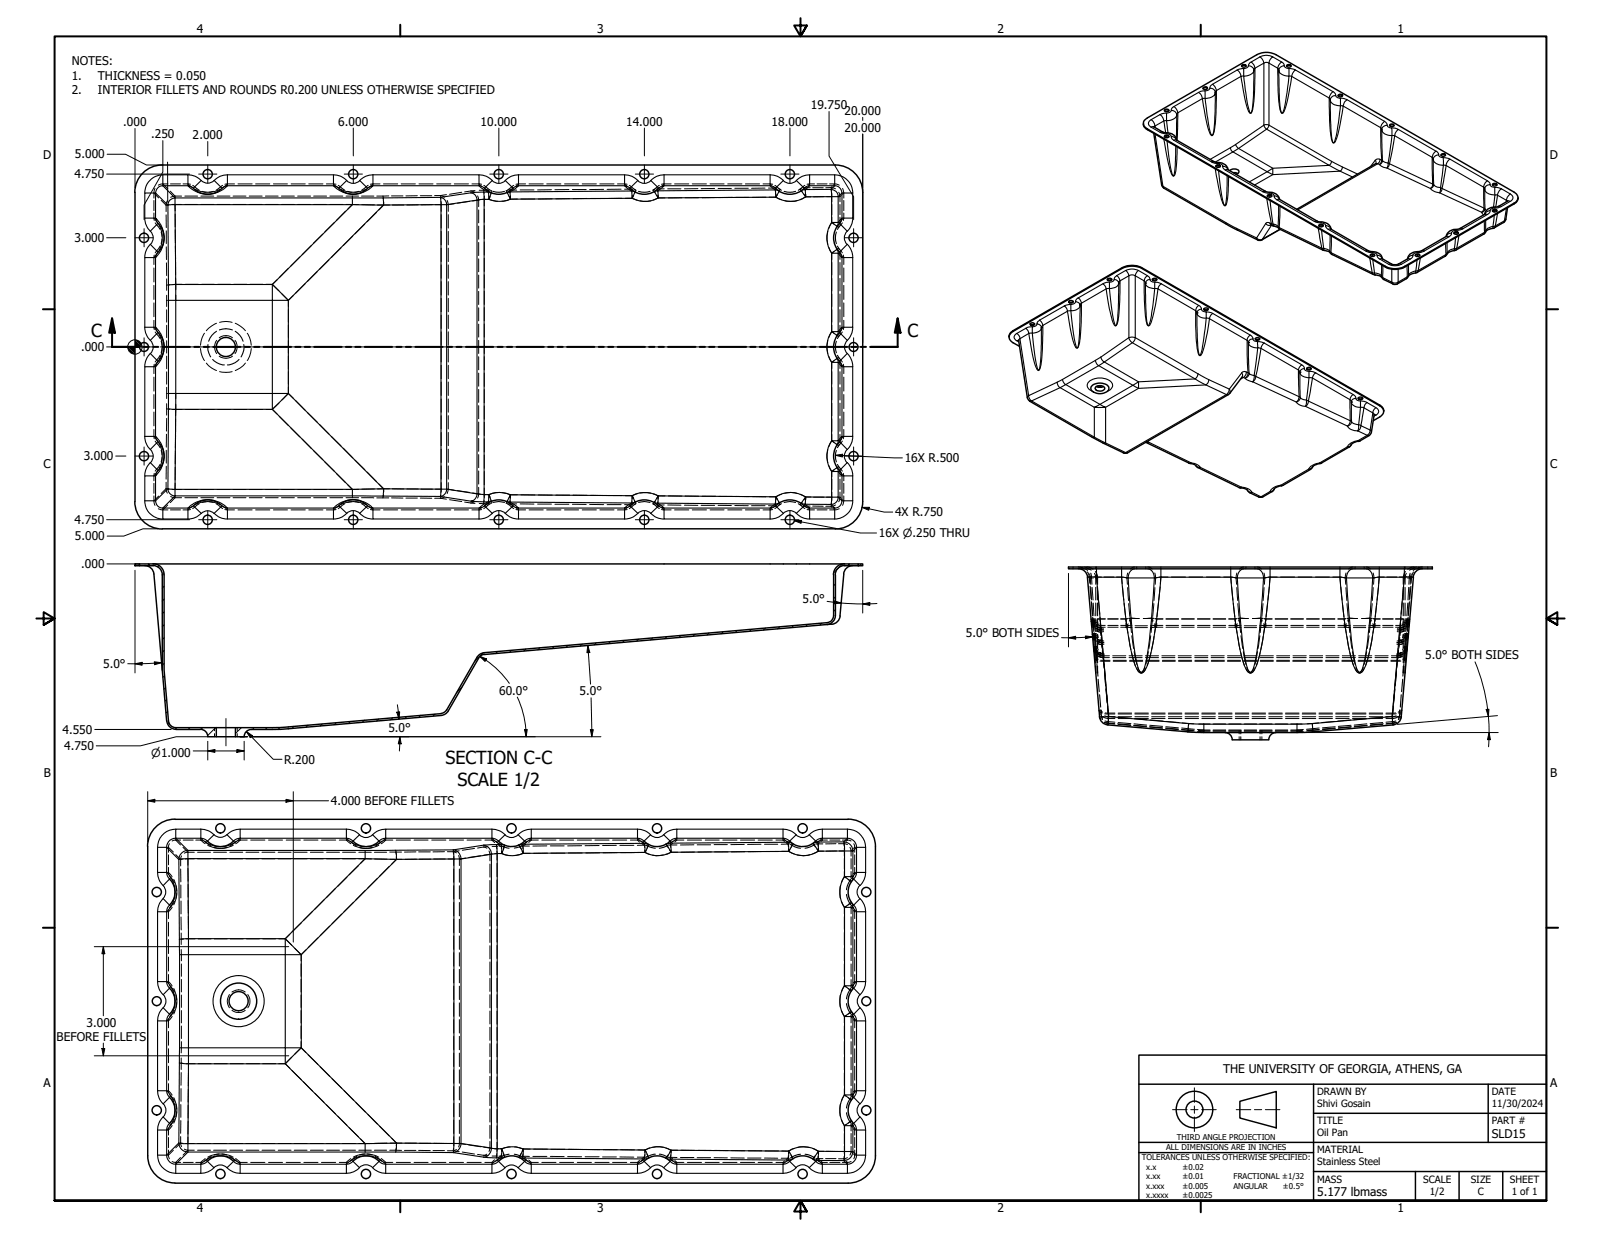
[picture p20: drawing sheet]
<svg xmlns="http://www.w3.org/2000/svg" width="559mm" height="432mm" viewBox="0 0 559 432" stroke-linecap="round" stroke-linejoin="round" font-family="sans-serif">
<defs><g id="words">
<g font-size="6.3">
<text x="31.8" y="117.5">C</text>
<text x="316.8" y="117.5">C</text>
<text x="155.4" y="266.8">SECTION C-C</text>
<text x="159.6" y="274.3">SCALE 1/2</text>
</g>
<g font-size="4.2">
<text x="68.7" y="11.7">4</text>
<text x="208.4" y="11.7">3</text>
<text x="348.1" y="11.7">2</text>
<text x="487.8" y="11.7">1</text>
<text x="25" y="22.9">NOTES:</text>
<text x="25" y="27.9">1.</text>
<text x="34.2" y="27.9">THICKNESS = 0.050</text>
<text x="25" y="32.9">2.</text>
<text x="34.2" y="32.9">INTERIOR FILLETS AND ROUNDS R0.200 UNLESS OTHERWISE SPECIFIED</text>
<text x="283" y="38">19.750</text>
<text x="294.7" y="40.1">20.000</text>
<text x="43" y="44">.000</text>
<text x="118" y="43.8">6.000</text>
<text x="167.7" y="43.8">10.000</text>
<text x="218.5" y="43.8">14.000</text>
<text x="269.3" y="43.8">18.000</text>
<text x="294.7" y="45.9">20.000</text>
<text x="52.8" y="48.3">.250</text>
<text x="67.2" y="48.5">2.000</text>
<text x="15.1" y="55.5">D</text>
<text x="26.2" y="55.3">5.000</text>
<text x="540.9" y="55.5">D</text>
<text x="26" y="62.3">4.750</text>
<text x="26" y="84.5">3.000</text>
<text x="28.3" y="122.6">.000</text>
<text x="29.2" y="160.7">3.000</text>
<text x="315.8" y="161.4">16X R.500</text>
<text x="15.2" y="163.4">C</text>
<text x="541" y="163.4">C</text>
<text x="26" y="182.9">4.750</text>
<text x="312.4" y="180.3">4X R.750</text>
<text x="26.2" y="188.7">5.000</text>
<text x="306.8" y="187.6">16X ⌀.250 THRU</text>
<text x="28.4" y="198.4">.000</text>
<text x="280.1" y="210.6">5.0°</text>
<text x="337.1" y="222.2">5.0° BOTH SIDES</text>
<text x="36" y="233">5.0°</text>
<text x="497.5" y="230.2">5.0° BOTH SIDES</text>
<text x="174.2" y="242.5">60.0°</text>
<text x="202.3" y="242.8">5.0°</text>
<text x="21.8" y="256.2">4.550</text>
<text x="135.6" y="255.6">5.0°</text>
<text x="22.4" y="261.9">4.750</text>
<text x="99.2" y="266.6">R.200</text>
<text x="15.3" y="271.4">B</text>
<text x="541.1" y="271.4">B</text>
<text x="115.5" y="281.1">4.000 BEFORE FILLETS</text>
<text x="30.2" y="358.5">3.000</text>
<text x="19.7" y="363.3">BEFORE FILLETS</text>
<text x="426.9" y="374.6">THE UNIVERSITY OF GEORGIA, ATHENS, GA</text>
<text x="15.2" y="379.3">A</text>
<text x="541" y="379.3">A</text>
<text x="520.7" y="397.3">SLD15</text>
<text x="459.7" y="417.6">5.177 lbmass</text>
<text x="68.7" y="423.2">4</text>
<text x="208.4" y="423.2">3</text>
<text x="348.1" y="423.2">2</text>
<text x="487.8" y="423.2">1</text>
</g>
<text font-size="3.9" x="52.8" y="264.2">⌀1.000</text>
<g font-size="3.5">
<text x="459.7" y="382.3">DRAWN BY</text>
<text x="520.7" y="382.3">DATE</text>
<text x="459.7" y="386.5">Shivi Gosain</text>
<text x="520.7" y="386.5">11/30/2024</text>
<text x="459.7" y="392.4">TITLE</text>
<text x="520.7" y="392.4">PART #</text>
<text x="459.7" y="396.6">Oil Pan</text>
<text x="459.7" y="402.6">MATERIAL</text>
<text x="459.7" y="406.8">Stainless Steel</text>
<text x="459.7" y="412.8">MASS</text>
<text x="496.8" y="412.8">SCALE</text>
<text x="513.3" y="412.8">SIZE</text>
<text x="527" y="412.8">SHEET</text>
<text x="499" y="417">1/2</text>
<text x="515.8" y="417">C</text>
<text x="527.6" y="417">1 of 1</text>
</g>
<g font-size="2.8">
<text x="407" y="401.6">ALL DIMENSIONS ARE IN INCHES</text>
<text x="410.7" y="398">THIRD ANGLE PROJECTION</text>
<text x="398.6" y="404.9">TOLERANCES UNLESS OTHERWISE SPECIFIED:</text>
<text x="400" y="408.3">x.x</text>
<text x="400" y="411.6">x.xx</text>
<text x="412.7" y="408.3">±0.02</text>
<text x="412.7" y="411.6">±0.01</text>
<text x="430.5" y="411.7">FRACTIONAL ±1/32</text>
<text x="400" y="415">x.xxx</text>
<text x="400" y="418.3">x.xxxx</text>
<text x="412.7" y="415">±0.005</text>
<text x="412.7" y="418.3">±0.0025</text>
<text x="430.5" y="415">ANGULAR</text>
<text x="447.8" y="415">±0.5°</text>
</g>
</g></defs>
<!-- layer: Hatch (ANSI) -->
<g fill="none" stroke="#000" stroke-width=".35">
<path d="M47.1 196.8h.1M55.4 197.5l-.4 .4M293.9 197l-2.8 2.8M300.6 196.8l-.6 .7M57.1 200.2l-.5 .6M57.3 218.1l-.7 .7M57.3 213.6l-.7 .6M57.3 209.2l-.7 .6M57.3 204.7l-.7 .6M262.3 219.7l-.7 .7M267.1 219.3l-.7 .7M272.1 218.8l-.7 .7"/>
<path d="M277 218.4l-.7 .7M281.9 218l-.7 .7M286.8 217.6l-.7 .6M291.6 212.8l-.6 .6M291.6 208.3l-.6 .7M291.6 203.8l-.6 .7M57.3 231.6l-.7 .6M57.3 227.1l-.7 .6M57.3 222.6l-.7 .7M57.4 235.9l-.6 .6M161.2 239.8l-1.7 1.8M168.7 227.9l-3.1 3"/>
<path d="M173.7 227.5l-.7 .7M178.6 227l-.7 .7M183.5 226.6l-.7 .7M188.4 226.1l-.7 .7M193.4 225.7l-.7 .7M198.2 225.3l-.7 .7M203.2 224.9l-.7 .7M208.1 224.4l-.7 .7M213 224l-.7 .7M217.9 223.6l-.7 .7M222.9 223.1l-.7 .7M227.8 222.7l-.7 .7"/>
<path d="M232.7 222.2l-.7 .7M237.6 221.9l-.7 .7M242.6 221.4l-.7 .7M247.5 221l-.7 .7M252.4 220.5l-.7 .7M257.3 220.1l-.7 .7M57.8 240l-.6 .6M58.2 244.2l-.6 .5M58.5 248.3l-.6 .6M59 252.3l-.5 .5M61.8 254l-.6 .6M66.3 254l-.6 .6"/>
<path d="M70.7 254l-.6 .6M75.2 254l-2.8 2.9M84.3 254l-2.1 2M88.7 254l-.6 .6M93.2 254l-.6 .6M97.8 253.9l-.7 .7M102.6 253.6l-.7 .7M107.5 253.2l-.7 .7M112.5 252.7l-.7 .7M117.3 252.3l-.7 .7M122.3 251.8l-.7 .7M127.2 251.4l-.7 .7"/>
<path d="M132.1 251l-.7 .7M137 250.6l-.7 .7M142 250.1l-.7 .7M146.9 249.7l-.7 .7M151.8 249.3l-.7 .7"/>
</g>
<!-- layer: Hidden (ANSI) -->
<g fill="none" stroke="#000" stroke-width=".38">
<path d="M54.7 78.5l1.2 1.6M67.9 65.2l1.6 1.2M70.5 66.8a6.5 6.5 0 0 0 4 0M77 65.2l-1.6 1.2M118.7 65.2l1.6 1.2M121.3 66.8a6.5 6.5 0 0 0 4 0M127.8 65.2l-1.6 1.2M169.5 65.2l1.6 1.2M172.1 66.8a6.5 6.5 0 0 0 4 0M178.6 65.2l-1.6 1.2M220.3 65.2l1.6 1.2M222.9 66.8a6.5 6.5 0 0 0 4 0"/>
<path d="M229.4 65.2l-1.6 1.2M271.1 65.2l1.6 1.2M273.7 66.8a6.5 6.5 0 0 0 4 0M280.2 65.2l-1.6 1.2M293.5 78.5l-1.2 1.6M55.9 85.9l-1.2 1.7M56.3 81a5.4 5.4 0 0 1 0 4M291.9 81a6.5 6.5 0 0 0 0 4M292.3 85.9l1.2 1.7M54.7 116.6l1.2 1.6M56.3 119.1a5.4 5.4 0 0 1 0 4M75.6 115.6a6.5 6.5 0 0 0-2.8 3.5"/>
<path d="M76.6 115.2v-.1a6.2 6.2 0 0 1 4.5 .1M82.1 115.6a6.5 6.5 0 0 1 2.7 3.5M291.9 119.1a6.5 6.5 0 0 0 0 4M293.5 116.6l-1.2 1.6M55.9 124l-1.2 1.7M72.6 120.3a5.9 5.9 0 0 0 .9 4.3M74.2 125.5a6.1 6.1 0 0 0 4.1 1.9M83.4 125.5a5.7 5.7 0 0 1-4 1.9M85.1 120.3a5.9 5.9 0 0 1-1 4.3M292.3 124l1.2 1.7M54.7 154.7l1.2 1.6M56.3 157.2a5.4 5.4 0 0 1 0 4"/>
<path d="M291.9 157.2a6.5 6.5 0 0 0 0 4M293.5 154.7l-1.2 1.6M55.9 162.1l-1.2 1.7M69.5 175.8l-1.6 1.2M70.5 175.4a6.5 6.5 0 0 1 4 0M75.4 175.8l1.6 1.2M120.3 175.8l-1.6 1.2M121.3 175.4a6.5 6.5 0 0 1 4 0M126.2 175.8l1.6 1.2M171.1 175.8l-1.6 1.2M172.1 175.4a6.5 6.5 0 0 1 4 0M177 175.8l1.6 1.2"/>
<path d="M221.9 175.8l-1.6 1.2M222.9 175.4a6.5 6.5 0 0 1 4 0M227.8 175.8l1.6 1.2M272.7 175.8l-1.6 1.2M273.7 175.4a6.5 6.5 0 0 1 4 0M278.6 175.8l1.6 1.2M292.3 162.1l1.2 1.7M374.5 197.9v.2M374.5 198.4v.2M376.4 197.9l1.8 .5M377.7 197.9v.2M377.7 198.4v.2"/>
<path d="M379.3 197.9l.8 .1 1.4 .7M379.3 198.6l1.6 .4M379.5 199.6a5.4 5.4 0 0 1 .9 4M382.3 199.5a5.3 5.3 0 0 1 .8 4.5M396.7 197.9v.2M396.7 198.4v.2M399.9 197.9v.2M399.9 198.4v.2M434.8 197.9v.2M434.8 198.4v.2M438 197.9v.2M438 198.4v.2"/>
<path d="M472.9 197.9v.2M472.9 198.4v.2M476.1 197.9v.2M476.1 198.4v.2M490.5 199.5a6 6 0 0 0-.7 4.5M493.3 199.6a6.6 6.6 0 0 0-.8 4M493.6 197.9l-.8 .1-1.4 .7M493.6 198.6l-1.6 .4M495.2 197.9v.2M495.2 198.4v.2M496.5 197.9l-1.8 .5M498.3 197.9v.2"/>
<path d="M498.3 198.4v.2M380.5 204.7l.3 4.3M380.9 216.9l.4 1.3M380.9 210.1l.4 4.3M381.4 215.5l.4 4.3M381.5 216.8l.4 1.1M382 200.2a5.1 5.1 0 0 1 .5 3.8M382.3 219.3l2.1 .5-.7-.3M382.5 217l.3 1.4M382.5 205v4.4M382.5 210.5v4.4M382.5 216v4.4"/>
<path d="M382.7 218.7l1.9 .6-.4-.2M383.1 217l.3 1.2M383.1 205v4.4M383.1 210.5v4.4M383.1 216v4.4M489.8 217l-.3 1.2M489.8 205v4.4M489.8 210.5v4.4M489.8 216v4.4M490.2 218.7l-1.8 .6 .3-.2M490.4 217l-.3 1.4M490.4 205v4.4"/>
<path d="M490.4 210.5v4.4M490.4 216v4.4M490.6 219.3l-2.1 .5 .6-.3M490.9 200.2a5.1 5.1 0 0 0-.5 3.8M491.4 216.8l-.4 1.1M491.5 215.5l-.4 4.3M491.9 210.1l-.3 4.3M492 216.9l-.4 1.3M492.4 204.7l-.3 4.3M381.3 221.4l.4 1.3M381.7 225.9l.4 1.2M381.9 221.3l.4 1.1"/>
<path d="M381.9 220.9l.4 4.3M382.3 225.8l.4 1M382.3 226.3l.4 4.3M382.5 221.5l.3 1.3M382.5 221.6v4.3l.2 1.2M382.5 227v4.4M382.5 232.5v2.5M382.7 223.7l1.7 .6-.9-.5M382.8 231.7l.4 4.3M383 228.2l1.4 .5-1-.5M383 223.1l1.5 .6-.5-.3M383.1 221.6l.2 5.3"/>
<path d="M383.1 221.5l.2 1M383.1 227v4.4M383.1 232.5v2.3M383.1 234.9h.1M383.3 237.1l.4 4.3M383.3 227.6l1.3 .6-.7-.5M489.5 228.2l-1 .5 1.4-.5M489.5 227.6l-1.1 .6 .6-.5M489.6 237.1l-.4 4.3M489.8 221.5l-.3 1.1M489.8 221.6l-.2 5.3M489.8 227v4.4"/>
<path d="M489.8 232.5v2.3M489.8 234.9h.1M489.8 223.1l-1.4 .6 .5-.3M490 231.7l-.4 4.3M490.2 223.7l-1.7 .6 .8-.5M490.4 221.6v4.8l-.2 .7M490.4 221.5l-.3 1.3M490.4 227v4.4M490.4 232.5v2.5M490.5 225.8l-.3 1M490.5 226.3l-.3 4.3M491 221.3l-.4 1.1"/>
<path d="M491 220.9l-.4 4.3M491.2 225.9l-.4 1.2M491.6 221.4l-.4 1.3M383.8 242.5l.4 4.3M384.2 247.9l.2 2.2 .4 1.1M385.6 252l1.1 .4 2.3 .2M390.1 252.7l4.5 .3M395.7 253.2l4.4 .4M401.3 253.7l4.4 .4M406.8 254.1l4.5 .4M412.4 254.6l4.1 .4M418.3 255l4 .1"/>
<path d="M423.4 255.1h4.4M428.9 255.1h4.3M433.1 255.1v1.1M433.1 257.2v1.1M434.3 255.1h4.3M439.7 255.1h4.3M439.8 255.1v1.1M439.8 257.2v1.1M445.1 255.1h4.4M454.5 255l-4 .1M460.4 254.6l-4 .4M466 254.1l-4.4 .4"/>
<path d="M471.6 253.7l-4.4 .4M477.2 253.2l-4.4 .4M482.8 252.7l-4.5 .3M487.2 252l-1 .4-2.3 .2M488.6 247.9l-.2 2.2-.3 1.1M489.1 242.5l-.3 4.3M71.9 294.1l1.8 1.2M74.7 295.8a6.5 6.5 0 0 0 4.4 0M82 294.1l-1.8 1.2M122.7 294.1l1.8 1.2M125.5 295.8a6.5 6.5 0 0 0 4.4 0M132.8 294.1l-1.8 1.2"/>
<path d="M173.5 294.1l.7 .5M175 295.2l2.7 .9M182.1 295.1l-2.6 .9M183.6 294.1l-.7 .5M224.3 294.1l.6 .4M225.4 295l1.7 .8 1.6 .3M233.3 294.9l-1.7 .9-1.5 .3M234.4 294.1l-.5 .4M275.1 294.1l.4 .3M276 294.8l1.4 .8 2 .5M284.4 294.7l-1.4 .8-2 .6M285.2 294.1l-.4 .3"/>
<path d="M59.6 306.4l1.3 1.8M60.9 314.6l-1.3 1.8M61.3 309.2a6.5 6.5 0 0 1 0 4.4M295.5 312.2l.6 2.3 .8 1.2M296.9 307.1l-1.2 2.2-.2 1.3M297.2 316l.3 .4M297.5 306.4l-.3 .3M59.6 344.5l1.3 1.8M60.9 352.7l-1.3 1.8M61.3 347.3a6.5 6.5 0 0 1 0 4.4M295.5 350.3l.6 2.3 .8 1.2M296.9 345.2l-1.2 2.2-.2 1.3"/>
<path d="M297.2 354.1l.3 .4M297.5 344.5l-.3 .3M59.6 382.6l1.3 1.8M60.9 390.8l-1.3 1.8M61.3 385.4a6.5 6.5 0 0 1 0 4.4M295.5 388.4l.6 2.3 .8 1.2M296.9 383.3l-1.2 2.2-.2 1.3M297.2 392.2l.3 .4M297.5 382.6l-.3 .3M73.7 403.6l-1.8 1.3M74.7 403.2a7.7 7.7 0 0 1 4.4 0M80.2 403.6l1.8 1.3"/>
<path d="M124.5 403.6l-1.8 1.3M125.5 403.2a7.7 7.7 0 0 1 4.4 0M131 403.6l1.8 1.3M174.2 404.3l-.7 .6M177.7 402.9l-2.7 .9M179.5 402.9l2.6 1M182.9 404.4l.7 .5M224.9 404.4l-.6 .5M228.7 402.9l-1.6 .3-1.7 .9M230.1 402.9l1.5 .3 1.7 .9M233.9 404.5l.5 .4M275.5 404.6l-.4 .3"/>
<path d="M279.4 402.9l-2 .5-1.4 .8M281 402.9a5.9 5.9 0 0 1 3.4 1.4M284.8 404.6l.4 .3"/>
</g>
<!-- layer: Hidden Narrow (ANSI) -->
<g fill="none" stroke="#000" stroke-width=".35">
<path d="M53.7 76.1l.1 .9M53.7 76.1l1.3 1.6M53.7 67.4v1.8M53.7 70v3.5M53.7 74.4v1.7M53.7 67.4l1.7 1.7M54.1 65.8l-.4 1.6M54.2 77.8l.5 .7M55.5 78.5l.8 2.1 .3 1.9M56.3 69.9l1.7 1.7M56.8 64.2l-1.6 .4M56.8 64.2h1.8"/>
<path d="M56.8 64.2l1.7 1.7M58 75v4.4M58 71.6v2.3M58.4 70l-.4 1.6M59 71.4l-1 .2M59.4 66.7l1.7 1.8M59.5 64.2h3.5M60.1 71.4h1M61.1 68.5l-1.5 .4M61.1 68.5h2.3M61.1 68.5v.2M61.1 68.9v.2"/>
<path d="M61.1 71.4h2.3M61.1 71.4l.1 2.2M61.2 74.7v4.5M63.9 64.2h1.7M64.5 68.5h4.5M64.5 71.4h4.5M65.6 64.2l.9 .1M65.6 64.2l1.6 1.3M67.2 64.7l.7 .5M68.1 66l2 .9 1.8 .2M70.1 68.5h4.5M70.1 71.4h4.5"/>
<path d="M75.8 68.5h4.5M75.8 71.4h4.5M76.9 66l-2 .9-1.9 .2M77.7 64.7l-.7 .5M79.4 64.2l-.9 .1M79.4 64.2l-1.6 1.3M79.4 64.2h2.5M81.3 68.5h4.6M81.3 71.4h4.6M83.1 64.2h4.9M87 68.5h4.5M87 71.4h4.5"/>
<path d="M89.2 64.2h5M92.6 68.5h4.5M92.6 71.4h4.5M95.4 64.2h4.9M98.2 68.5h4.5M98.2 71.4h4.5M101.6 64.2h5M103.9 68.5h4.5M103.9 71.4h4.5M107.8 64.2h4.9M109.5 68.5h4.5M109.5 71.4h4.5"/>
<path d="M113.9 64.2h2.5M115.1 68.5h4.5M115.1 71.4h4.5M116.4 64.2l.9 .1M116.4 64.2l1.6 1.3M116.6 77.7l-3.2 3.2M118 64.7l.7 .5M118.9 66l2 .9 1.8 .2M120.6 73.7l-3.2 3.3M120.8 68.5h4.4M120.8 71.4h2.2M123 68.5v.2"/>
<path d="M123 68.9v.2M123 71.4h2.2M123 71.4l-1.6 1.6M126.2 68.5h4.3M126.3 71.4l4.4 .1M127.3 78.2l-3.3 3.4M127.7 66l-2 .9-1.9 .2M128.5 64.7l-.7 .5M130.2 64.2l-.9 .1M130.2 64.2l-1.6 1.3M130.2 64.2h2.5M131.4 74.1l-3.3 3.3"/>
<path d="M131.5 68.5h2.2M131.8 71.6h4.2M133.7 68.5l.2 1M133.9 64.2h4.9M133.9 70.5v1.1l-1.6 1.7M135.7 68.4l-2 .1M136.7 68.4h4M137 71.6h4M140 64.2h5M145.7 68.3l-4 .1M146 71.5l-4 .1M146.2 64.2h4.9"/>
<path d="M146.7 68.3h4M150.9 71.4l-4 .1M151.7 68.3h2M152 71.4h2M152.4 64.2h5M153.7 68.3l1.4 .5M153.7 68.3l.2 1M153.9 70.4l.1 1M154 71.4v2.4M154 74.9v4.7M155.8 67.9l-2.1 .4M155.9 71.4h.2"/>
<path d="M156.1 70l.4 1.4 2.1-.3M156.3 71.4h.2v2.4M156.5 74.9v4.7M158.6 64.2h4.9M161.2 67.1l-4.3 .7M163.9 70.3l-4.3 .6M164.3 66.7l1.4 .5M164.3 66.7l-2.1 .3M164.7 64.2h2.5M165.8 66.5l-1.5 .2M166.7 68.4l.4 1.4M167.1 69.8l-2.1 .4"/>
<path d="M167.1 69.8v2.3M167.1 73.3v4.5M167.1 78.9v4.6M167.2 64.2l.9 .1M167.2 64.2l.9 .9M167.3 66.4h1.5M167.7 69.7l-.6 .1M168.4 69.6h.6M168.8 66.4l.2 1M168.8 66.4h.5M168.8 64.7l.7 .5M169 68.5v1.1"/>
<path d="M169 69.6h.6M169 69.6v2.3M169 73v4.6M169 78.7v4.6M169.2 65.8l.5 .3a.98 .98 0 0 1 .9 1.3M169.9 66.4h.9M170.1 69.6h.6M170.7 69.6l3 .7M170.7 68.5v1.1M171.1 68.6l-.4 1M171.3 66.5l.3 .1-.2 1M177 66.5l-.3 .1 .5 .9"/>
<path d="M177.5 66.4h2.8M177.7 68.5l.5 1-3 .7M178.2 68.5v1h2.4M179 65.8l-1.1 .6 .2 1M179.3 64.7l-.7 .5M181 64.2l-.9 .1M181 64.2l-1 .9M181 64.2h2.5M181.5 66.3h4.9M181.8 69.5h4.9M184.7 64.2h4.9M190.8 64.2h5"/>
<path d="M192.5 66.2l-4.9 .1M192.7 69.4l-4.8 .1M197 64.2h4.9M198.6 66.2h-4.9M198.8 69.3l-4.8 .1M199.8 66.2h4.8M203.2 64.2h5M204.9 69.3h-4.9M206.1 69.3h4.8M209.4 64.2h4.9M210.7 66.1l-4.9 .1M215.5 64.2h2.5"/>
<path d="M216.8 66l-4.9 .1M217 69.2l-4.8 .1M218 64.2l.9 .1M218 64.2l.8 .7M218 66h2.4M218.2 69.2h2.5M219.5 65.5l.9 .5M219.6 64.7l.7 .5M220.4 66l.2 1.1M220.4 66l.5 .1M220.7 69.2l1.7 .7M220.7 68.1v1.1"/>
<path d="M221.2 68.3l-.5 .9M221.4 66.2l.5 .3-.3 .9M223.3 70.1l1.2 .2 2.6-.2M228.5 66.1l-.5 .3 .7 .8M229 66h.5M229.2 68.1l.6 1-1.8 .7M229.5 66l.2 1M229.7 68.1l.1 1h2.3M230.1 64.7l-.7 .5M230.3 65.5l-.8 .5M231.8 64.2l-.9 .1M231.8 64.2l-.7 .7"/>
<path d="M231.8 64.2h2.5M231.8 65.9l-2.3 .1M233 65.9h4.7M235.5 64.2h4.9M238 69l-4.7 .1M239.1 69h4.7M241.6 64.2h5M243.6 65.8l-4.7 .1M247.8 64.2h4.9M249.4 65.8h-4.7M249.7 69h-4.7M250.6 65.8h4.7"/>
<path d="M254 64.2h5M255.6 68.9l-4.7 .1M256.5 65.7h4.7M256.7 68.9h4.7M260.2 64.2h4.9M266.3 64.2h2.5M267 65.7h-4.7M267.3 68.8l-4.7 .1M268.2 65.7h2.4M268.5 68.8h2.3M268.8 64.2l.9 .1M268.8 64.2l.6 .5"/>
<path d="M269.9 65.2l.7 .5M270.4 64.7l.7 .5M270.6 65.7l.2 1M270.6 65.7h.5M270.8 67.8v1M270.8 68.8l2 .9M271.3 67.9l-.5 .9M271.7 65.8l.6 .3-.5 1M273.9 70l2.1 .3 2.2-.3M279.7 65.8l-.5 .3 .8 .8M280.6 67.8l.6 .9-1.9 1M280.9 64.7l-.7 .5"/>
<path d="M280.9 65.5l.2 1.1M280.9 65.5h1.9M280.9 65.5l-.5 .1M281.2 67.7v1h1.8M281.5 65.2l-.6 .3M282.6 64.2l-.9 .1M282.6 64.2l-.5 .5M282.6 64.2h1.7M283.7 65.5h3.6M285.2 64.2h3.5M287.6 68.6l-3.6 .1M288.5 68.6h1.8"/>
<path d="M289.6 64.2h1.7M290.1 65.5l.2 1M290.1 65.5l1.5 .4M290.1 65.5h-1.9M290.3 77.7l.8 .5M290.3 77.7l-1 2M290.3 67.6v1M290.3 68.6v1.8M290.3 71.4v3.5M290.3 75.8v1.9M290.4 65.1l-.3 .4M291.3 64.2l1.6 .4"/>
<path d="M291.3 64.2l-.4 .4M291.9 78.8l.8 .6 .3-.5M292.5 77.7h.3M292.5 68.6h.3M292.7 67.1l.5 1.5 .4-.4M293 68.6h.2v1.8M293.2 71.4v3.5M293.2 75.8v2.5M293.6 77.1l-.6 .6M294 77.8l-.5 .7M294.1 65.8l.4 1.6M294.5 76.1l-.2 .9"/>
<path d="M294.5 76.1l-.5 .5M294.5 67.4v1.8M294.5 70v3.5M294.5 74.4v1.7M294.5 67.4l-.4 .4M53.7 89.9v2.4M53.7 93.5v4.9M53.7 99.6v4.9M53.8 89l-.1 .9M54.7 87.6l-.5 .7M55 88.3l-1.3 1.6M56.6 83.5l-.3 1.9-.8 2"/>
<path d="M58 86.2l.1 4.4M58 80.6v4.4M58.1 91.8l.1 4.4M58.2 97.3v4M59.2 99.4l-1 .2M61.2 80.3v4.5M61.2 85.9l.1 4.5M61.3 91.4v4.5M61.3 97v2.3M61.3 99.3h-1M61.3 99.3v1.9M61.3 99.3h2.3"/>
<path d="M64.7 99.3h4.5M70.4 99.3h4.4M75.9 99.3h4.6M81.6 99.3h4.5M87.2 99.3h4.5M92.8 99.3h2.3M95.1 99.3l2.2 2.2M95.1 99.3h.1M96.7 97.7l-1.6 1.6M100.6 93.7l-3.1 3.2M104.6 89.7l-3.1 3.2M106.5 99.1l-3.3 3.3"/>
<path d="M108.6 85.7l-3.1 3.2M110.7 94.9l-3.4 3.3M112.6 81.7l-3.2 3.2M114.8 90.7l-3.3 3.3M119 86.6l-3.4 3.3M123.1 82.4l-3.3 3.3M154 80.8v4.7M154 86.6v4.7M154 92.5v4.7M154 98.3v4.7M156.5 80.8v4.7M156.5 86.6v4.7"/>
<path d="M156.5 92.5v4.7M156.5 98.3v4.7M167.1 84.6v4.6M167.1 90.4v4.5M167.1 96v4.6M169 84.5v4.5M169 90.2v4.5M169 95.9v4.6M288.9 80.8l-.2 1.6 .2 2.9M289.3 86.4l1 2 .8-.6M290.3 88.4v2.2M290.3 91.6v4.4"/>
<path d="M290.3 97.2v4.3M292.5 88.4h.3M293 88.4h.2v2.2M293 87.1l-.3-.5-.8 .6M293.2 87.8v.6l.4 .5M293.2 91.6v4.4M293.2 97.2v4.3M293.5 87.6l.5 .7M294 89.4l.5 .5M294.3 89l.2 .9M294.5 89.9v2.4M294.5 93.5v4.9"/>
<path d="M294.5 99.6v4.9M53.7 114.2l.1 .9M53.7 114.2l1.3 1.6M53.7 105.7v4.9M53.7 111.8v2.4M54.2 115.9l.5 .7M55.5 116.6l.8 2.1 .3 1.9M58.2 103.1v3.9M58.2 108.1v4.4M58.2 113.5v4.4M58.2 118.9v4.4M58.2 104.8h.2"/>
<path d="M58.6 104.8h.2M61.3 103v1.8M71.4 116.3a7.8 7.8 0 0 0-1.4 4.2M75.6 112.8l-1.7 1-1.9 1.6M75.6 118.8a3.9 3.9 0 0 0 0 4.6M76.5 117.9a3.9 3.9 0 0 1 4.7 0M76.6 112.5a7.7 7.7 0 0 1 4.4 0M82 118.8a3.9 3.9 0 0 1 0 4.6M82.1 112.8l1.7 1 1.9 1.6M86.3 116.3a7.8 7.8 0 0 1 1.4 4.2M98.4 102.6l2.2 2.2M100.6 104.8h.1"/>
<path d="M100.6 104.8v2.2M100.6 108.1v4.4M100.6 113.5v4.4M100.6 118.9v4.4M102.4 103.2l-1.8 1.6M154 104.1v4.7M154 110v4.7M154 115.8v4.7M156.5 104.1v4.7M156.5 110v4.7M156.5 115.8v4.7M167.1 101.7v4.6"/>
<path d="M167.1 107.4v4.6M167.1 113.2v4.5M167.1 118.8v4.6M169 101.7v4.5M169 107.4v4.6M169 113.1v4.6M169 118.8v4.6M288.9 118.9l-.2 1.6 .2 2.9M290.3 115.8l.8 .5M290.3 115.8l-1 2M290.3 102.6v4.4M290.3 108.1v4.4"/>
<path d="M290.3 113.5v2.3M291.9 116.9l.8 .6 .3-.5M292.5 115.8h.3M293.2 102.6v4.4M293.2 108.1v4.4M293.2 113.5v2.9M293.6 115.2l-.6 .6M294 115.9l-.5 .7M294.5 114.2l-.2 .9M294.5 114.2l-.5 .5M294.5 105.7v4.9M294.5 111.8v2.4"/>
<path d="M53.7 128v2.4M53.7 131.6v4.9M53.7 137.7v4.9M53.8 127.1l-.1 .9M54.7 125.7l-.5 .7M55 126.4l-1.3 1.6M56.6 121.6l-.3 1.9-.8 2M58.2 124.3v4.4M58.2 129.8v4.3M58.2 135.2v3.9M58.2 137.4h.2M58.6 137.4h.2"/>
<path d="M61.3 137.4v1.8M70 121.7v.1a7.9 7.9 0 0 0 1.4 4.1M72 126.7a8.2 8.2 0 0 0 3.6 2.6M76.5 124.3a3.9 3.9 0 0 0 4.7 0M76.6 129.7l2.3 .3 2.1-.3M85.7 126.7a8.2 8.2 0 0 1-3.6 2.6M87.7 121.7v.1a7.9 7.9 0 0 1-1.4 4.1M100.6 137.4l-2.2 2.2M100.6 137.4h.1M100.6 124.3v4.4M100.6 129.8v4.3M100.6 135.2v2.2"/>
<path d="M100.6 137.4l1.8 1.6M103.2 139.8l3.3 3.4M154 121.7v4.7M154 127.5v4.7M154 133.3v4.7M154 139.3v4.6M156.5 121.7v4.7M156.5 127.5v4.7M156.5 133.3v4.7M156.5 139.3v4.6M167.1 124.5v4.6M167.1 130.2v4.6"/>
<path d="M167.1 136v4.5M169 124.5v4.6M169 130.2v4.7M169 136v4.6M289.3 124.5l1 2 .8-.6M290.3 126.5v2.2M290.3 129.7v4.4M290.3 135.3v4.3M292.5 126.5h.3M293 126.5h.2v2.2M293 125.2l-.3-.5-.8 .6M293.2 125.9v.6l.4 .5"/>
<path d="M293.2 129.7v4.4M293.2 135.3v4.3M293.5 125.7l.5 .7M294 127.5l.5 .5M294.3 127.1l.2 .9M294.5 128v2.4M294.5 131.6v4.9M294.5 137.7v4.9M53.7 152.3l.1 .9M53.7 152.3l1.3 1.6M53.7 143.8v4.9M53.7 149.9v2.4"/>
<path d="M54.2 154l.5 .7M55.5 154.7l.8 2.1 .3 1.9M56.6 159.7l-.3 1.9-.8 2M58 157.2v4.5M58.1 151.6l-.1 4.5M58.2 142.7l1 .2M58.2 140.9v4M58.2 146l-.1 4.5M60.3 142.9h1M61.2 157.5v4.4M61.3 146.3v4.4M61.3 151.9l-.1 4.4"/>
<path d="M61.3 141.1v1.8M61.3 142.9v2.3M61.3 142.9h2.3M64.7 142.9h4.5M70.4 142.9h4.4M75.9 142.9h4.6M81.6 142.9h4.5M87.2 142.9h4.5M92.8 142.9h2.3M95.1 142.9h.1M95.1 142.9l1.6 1.6M97.3 140.7l-2.2 2.2"/>
<path d="M97.5 145.4l3.1 3.1M101.5 149.4l3.1 3.1M105.5 153.3l3.1 3.2M107.3 144l3.4 3.3M109.4 157.3l3.2 3.2M111.5 148.1l3.3 3.4M115.6 152.3l3.4 3.3M119.8 156.5l3.3 3.3M154 145.1v4.6M154 150.9v4.7M154 156.8v4.6M156.5 145.1v4.6"/>
<path d="M156.5 150.9v4.7M156.5 156.8v4.6M167.1 141.6v4.6M167.1 147.3v4.6M167.1 153v4.5M167.1 158.7v4.6M169 141.7v4.6M169 147.4v4.6M169 153.2v4.5M169 158.9v4.5M288.9 157l-.2 1.6 .2 2.9M290.3 153.9l.8 .5"/>
<path d="M290.3 153.9l-1 2M290.3 140.7v4.4M290.3 146.2v4.4M290.3 151.6v2.3M291.9 155l.8 .6 .3-.5M292.5 153.9h.3M293.2 140.7v4.4M293.2 146.2v4.4M293.2 151.6v2.9M293.6 153.3l-.6 .6M294 154l-.5 .7M294.5 152.3l-.2 .9"/>
<path d="M294.5 152.3l-.5 .5M294.5 143.8v4.9M294.5 149.9v2.4M53.7 174.8l.4 1.6M53.7 166.1v1.7M53.7 168.7v3.5M53.7 173.1v1.7M53.8 165.2l-.1 .9M54.7 163.8l-.5 .7M55 164.5l-1.3 1.6M55.2 177.6l1.6 .4M55.4 173.2l-1.7 1.6"/>
<path d="M56.8 178h1.8M58 170.6l.4 1.5M58 170.6l1 .2M58 170.6l-1.7 1.7M58 168.3v2.3M58 162.8v4.5M58.5 176.3l-1.7 1.7M59.5 178h3.5M59.6 173.3l1.5 .4M60.1 170.8l1 .1M61.1 173.7l-1.7 1.8M61.1 173.1v.3"/>
<path d="M61.1 173.5v.2M61.1 173.7h2.3M61.1 170.9h2.3M61.2 163.1v4.4M61.2 168.7l-.1 2.2M63.9 178h1.7M64.5 173.7h4.5M64.5 170.9h4.5M66.5 177.9l-.9 .1M67.2 176.7l-1.6 1.3M67.9 177l-.7 .5M70.1 173.7h4.5"/>
<path d="M70.1 170.9h4.5M71.9 175.1l-1.4 .2-2.4 .8M73 175.1l1.5 .2 2.4 .8M75.8 173.7h4.5M75.8 170.9h4.5M77 177l.7 .5M77.8 176.7l1.6 1.3M78.5 177.9l.9 .1M79.4 178h2.5M81.3 173.7h4.6M81.3 170.9h4.6M83.1 178h4.9"/>
<path d="M87 173.7h4.5M87 170.9h4.5M89.2 178h5M92.6 173.7h4.5M92.6 170.9h4.5M95.4 178h4.9M98.2 173.7h4.5M98.2 170.9h4.5M101.6 178h5M103.9 173.7h4.5M103.9 170.9h4.5M107.8 178h4.9"/>
<path d="M109.5 173.7h4.5M109.5 170.9h4.5M113.4 161.3l3.2 3.2M113.9 178h2.5M115.1 173.7h4.5M115.1 170.9h4.5M117.3 177.9l-.9 .1M117.4 165.3l3.2 3.2M118 176.7l-1.6 1.3M118.7 177l-.7 .5M120.8 173.7h4.4M120.8 170.9h2.2"/>
<path d="M121.4 169.3l1.6 1.6M122.7 175.1l-1.4 .2-2.4 .8M123 173.1v.3M123 173.5v.2M123.8 175.1l1.5 .2 2.4 .8M124 160.7l3.3 3.3M125.2 170.8l-2.2 .1M126.2 173.7l4.3 .1M127.8 177l.7 .5M128.1 164.8l3.3 3.3M128.6 176.7l1.6 1.3M129.3 177.9l.9 .1"/>
<path d="M130.2 178h2.5M130.7 170.7l-4.4 .1M132.3 169l1.6 1.6M133.7 173.8h2M133.9 172.7l-.2 1.1h-2.2M133.9 178h4.9M133.9 170.6v1.1M133.9 170.6l-2.1 .1M133.9 170.6h2.1M136.7 173.8l4 .1M137 170.6l4 .1M140 178h5"/>
<path d="M141.7 173.9h4M142 170.7h4M146.2 178h4.9M146.7 173.9h4M146.9 170.8h4M151.7 173.9h2M152 170.8h2M152.4 178h5M153.7 173.9l2.1 .3M153.9 172.9l-.2 1M154 170.8l-.1 1M154 162.6v4.7"/>
<path d="M154 168.5v2.3M155.1 173.4l-1.4 .5M155.9 170.8h.2M156.3 170.8h.2M156.5 170.8l-.4 1.5M156.5 162.6v4.7M156.5 168.5v2.3M156.5 170.8l2.1 .3M156.9 174.4l4.3 .7M158.6 178h4.9M159.6 171.3l4.3 .6M162.2 175.3l2.1 .3"/>
<path d="M164.3 175.6l1.5 .1M164.7 178h2.5M165 172.1l2.1 .3M165.7 175l-1.4 .6M167.1 172.4l-.4 1.5M167.1 172.4l.6 .1M167.1 164.4v4.6M167.1 170.1v2.3M168.1 177.9l-.9 .1M168.1 177.1l-.9 .9M168.4 172.6l.6 .1M168.8 175.8h.5"/>
<path d="M169 174.8l-.2 1h-1.5M169 172.7v1M169 172.7h.6M169 164.6v4.6M169 170.4v2.3M169.5 177l-.7 .5M169.9 175.8h.5M170.1 172.7h.6v1M170.4 175.8l-1.2 .6M170.6 174.8l-.2 1M170.8 175.8h-.4M171.4 174.6l.2 1-.3 .1"/>
<path d="M173.7 172l-3 .7 .4 .9M175.2 172l3 .7M177.2 174.7l-.5 .9 .3 .2M177.5 175.8l.4 .1M177.9 175.9l1.1 .6M177.9 175.9h2.4M178.1 174.8l-.2 1.1M178.2 172.7l-.5 1M178.2 172.7v1.1M178.2 172.7h2.4M178.6 177l.7 .5M180 177.2l1 .8"/>
<path d="M180.1 177.9l.9 .1M181 178h2.5M181.5 175.9l4.9 .1M181.8 172.7l4.9 .1M184.7 178h4.9M187.6 176h4.9M187.9 172.8h4.8M190.8 178h5M193.7 176h4.9M194 172.8h4.8M197 178h4.9M199.8 176l4.8 .1"/>
<path d="M200 172.8l4.9 .1M203.2 178h5M205.8 176.1h4.9M206.1 172.9l4.8 .1M209.4 178h4.9M211.9 176.1h4.9M212.2 173h4.8M215.5 178h2.5M218 176.1l2.4 .1M218.2 173h2.5v1.1M218.8 177.3l-.8 .7M218.9 177.9l-.9 .1"/>
<path d="M220.3 177l-.7 .5M220.4 176.2l-.9 .5M220.6 175.1l-.2 1.1M220.9 176.1l-.5 .1M221.6 174.9l.3 .9-.5 .2M222.4 172.3l-1.7 .7 .5 .9M223.3 172.1h3.8M228 172.4l1.8 .7M228.7 175l-.7 .9 .5 .2M229 176.2l.5 .1M229.4 177l.7 .5M229.5 176.3l.8 .5"/>
<path d="M229.5 176.3h2.3M229.7 175.2l-.2 1.1M229.8 173.1l-.6 1M229.8 173.1l-.1 1.1M229.8 173.1h2.3M230.9 177.9l.9 .1M231.1 177.4l.7 .6M231.8 178h2.5M233 176.3h4.7M233.3 173.1l4.7 .1M235.5 178h4.9M238.9 176.3l4.7 .1"/>
<path d="M239.1 173.2h4.7M241.6 178h5M244.7 176.4h4.7M245 173.2h4.7M247.8 178h4.9M250.6 176.4l4.7 .1M250.9 173.3h4.7M254 178h5M256.5 176.5h4.7M256.7 173.3l4.7 .1M260.2 178h4.9M262.3 176.5h4.7"/>
<path d="M262.6 173.4h4.7M266.3 178h2.5M268.2 176.5l2.4 .1M268.5 173.4h2.3v1.1M269.4 177.5l-.6 .5M269.7 177.9l-.9 .1M270.6 176.6l-.7 .4M270.8 175.5l-.2 1.1M271.1 177l-.7 .5M271.1 176.5l-.5 .1M271.8 175.1l.5 1-.6 .2M272.8 172.5l-2 .9 .5 .9"/>
<path d="M273.9 172.1a8.3 8.3 0 0 1 4.3 .1M279.3 172.5l1.9 1M280 175.3l-.8 .8 .5 .3M280.2 177l.7 .5M280.4 176.6l.5 .1M280.9 176.7l.6 .3M280.9 176.7h1.9M281.1 175.6l-.2 1.1M281.2 173.5l-.6 .9M281.2 173.5v1.1M281.2 173.5h1.8M281.7 177.9l.9 .1"/>
<path d="M282.1 177.5l.5 .5M282.6 178h1.7M283.7 176.7h3.6M284 173.5h3.6M285.2 178h3.5M288.2 176.7h1.9M288.5 173.5h1.8M289.3 162.6l1 2 .8-.6M289.6 178h1.7M290.1 176.7l.3 .5M290.3 175.7l-.2 1M290.3 173.5v1.1"/>
<path d="M290.3 164.6v1.8M290.3 167.3v3.6M290.3 171.8v1.7M290.9 177.6l.4 .4M291.6 176.3l-1.5 .4M292.5 173.5h.3M292.5 164.6h.3M292.9 177.6l-1.6 .4M293 164.6h.2v1.8M293 163.3l-.3-.5-.8 .6M293 173.5h.2M293.2 173.5l-.5 1.6"/>
<path d="M293.2 164v.6l.4 .5M293.2 167.3v3.6M293.2 171.8v1.7M293.2 173.5l.4 .5M293.5 163.8l.5 .7M294 165.6l.5 .5M294.1 174.4l.4 .4M294.3 165.2l.2 .9M294.5 174.8l-.4 1.6M294.5 166.1v1.7M294.5 168.7v3.5M294.5 173.1v1.7"/>
<path d="M378.3 197.9l.6 .1 1 .6M378.3 198.6l1.3 .5M382.7 197.9v.2M382.7 198.4v.2M391.5 197.9v.2M391.5 198.4v.2M396 197.9l-.5 .1-1 .6M400.6 197.9l.6 .1 .9 .6M405.2 197.9v.2M405.2 198.4v.2M429.6 197.9v.2M429.6 198.4v.2"/>
<path d="M434.1 197.9l-.5 .1-1 .6M438.7 197.9l.6 .1 .9 .6M443.3 197.9v.2M443.3 198.4v.2M467.7 197.9v.2M467.7 198.4v.2M472.2 197.9l-.5 .1-1 .6M476.8 197.9l.6 .1 .9 .6M481.4 197.9v.2M481.4 198.4v.2M490.2 197.9v.2M490.2 198.4v.2"/>
<path d="M494.5 197.9l-.5 .1-.9 .6M494.5 198.6l-1.2 .5M379.5 201.5l.4 .1M380.3 200.3l.3 1.4h-.4M380.7 200.1l.3 1.6M380.7 201.7v2.3M380.7 201.7h.3M380.7 205l.3 4.4M380.8 201.7h.9M381 201.3l-.8 .1 .2 .1M381 201.7l.1 2.3M381.1 216.7l-.2 .2 .5 1.4"/>
<path d="M381.1 210.5l.2 4.4M381.1 217.6v.9l.4 .7M381.2 205l.3 4.4M381.4 216.6l-.2 .1M381.4 216l.2 4.4M381.4 216l.5 1.2M381.4 216l.9 .1M381.4 217.5l-.1 .1M381.6 210.5l.2 4.4M381.6 216.7l.4 1.3M381.7 217.6l.3 1.3M381.8 201.3l.9 .1"/>
<path d="M381.9 216.2l-1.1-.1 .5 1.5M381.9 216l.3 4.4M382 216.6l.1 1.2M382 216.6l.8 .2M382 216.6l-.2 .1M382 217.5l-.2 .1M382.1 216.8l-.7-.2 .3 1.5M382.2 217.3l-.8 .2 .4 1.4M382.4 201.7h.7M382.5 218.6l1.5 .3M382.5 219.4l1.5 .4v-.3M382.6 219.3l.9 .4 1.6 .3"/>
<path d="M382.8 218l.5 .2 2.5 .1M382.8 217.3l-.8 .2 .3 1.1M382.8 218.8l1.2 .3M382.9 218.8l1.1 .3M383 204.7l.3 4.3M383 219.6l1.1 .4-1.2-.3M383.5 210.1l.4 4.3M383.9 215.5l.4 4.3M384 216l-.8 .1M384 218.8v.1h1.8M384 216.1l-1.1 .1M384 216v.8"/>
<path d="M384 217.6v1M384 216h1.8M384 219.1l1.1 .2M384 218.8v.4M384.4 201.4h-1.7l.2 2.2M385.2 219.8l-1.1 .2 .1 1.2M385.3 201.4h3.5M386.7 216h3.6M386.7 218.3h3.6M386.7 218.9h3.6M389.7 201.4h1.8M391.2 216h1.8"/>
<path d="M391.2 218.3h1.8M391.2 218.9h1.8M391.5 201.4l.6 .1M391.5 201.4l.2 2.3M391.8 204.9l.4 4.6M392.4 210.6l.5 4.7M392.7 201.6l.6 .1M393 218.3l2.1 .1M393 216.4l.7 4.6M393 218.9l2.1 .2M393 216v.8M393 217.6v.9"/>
<path d="M393 218.8v.1M393.3 201.7h.2M393.3 201.7l.2 2.3M393.4 216h-.4M393.6 205.1l.3 4.5M393.6 216l-.6 .1M393.6 200l-.3 1.7M393.6 201.7h.2M393.8 217.7l-.8 .6M394 210.7l.3 4.5M394 218.2l-1 .7M394.4 215.8l-.2 1"/>
<path d="M394.4 215.8l-.4 .1M394.4 215.8l3.2 .1M394.5 216.3l.4 4.5M394.8 215.8l-.7 .1M396.2 218.4h4.3M396.2 219.1h4.3M397.6 215.9l-2.8-.1-.3 1.2M399 215.9l2.9-.1 .2 1.2M401.9 215.8l.6 .1M402.2 216.3l-.4 4.5M402.3 215.8l.2 1M402.3 215.8l-3.2 .1"/>
<path d="M402.3 215.8l.5 .1M402.7 218.2l1 .7-2.1 .2M402.7 210.7l-.4 4.5M402.9 217.7l.8 .6M402.9 201.7h.1M403 200l.4 1.7M403.1 205.1l-.3 4.5M403.1 216l.6 .1M403.2 216h.5M403.2 201.7h.2M403.4 201.7l-.2 2.3M403.7 216.4l-.7 4.6"/>
<path d="M403.7 218.3l-2.1 .1M403.7 218.8v.1h2.2M403.7 216h2.2M403.7 218.3h2.2M403.7 216v.8M403.7 217.6v.9M404 201.6l-.6 .1M404.3 210.6l-.5 4.7M404.9 204.9l-.5 4.6M405.2 201.4l-.6 .1M405.2 201.4l-.2 2.3M405.2 201.4h2.5"/>
<path d="M407 216h4.4M407 218.3h4.4M407 218.9h4.4M408.9 201.4h4.9M412.4 216h4.4M412.4 218.3h4.4M412.4 218.9h4.4M415 201.4h4.8M418 216h4.3M418 218.3h4.3M418 218.9h4.3M421.1 201.4h4.8"/>
<path d="M423.4 216h4.4M423.4 218.3h4.4M423.4 218.9h4.4M427.1 201.4h2.5M428.9 216h2.2M428.9 218.3h2.2M428.9 218.9h2.2M429.6 201.4l.6 .1M429.6 201.4l.2 2.3M429.9 204.9l.4 4.6M430.5 210.6l.5 4.7M430.8 201.6l.6 .1"/>
<path d="M431.1 218.3l2.1 .1M431.1 216.4l.7 4.6M431.1 218.9l2.1 .2M431.1 216v.8M431.1 217.6v.9M431.1 218.8v.1M431.4 201.7h.2M431.4 201.7l.2 2.3M431.5 216h-.4M431.7 205.1l.3 4.5M431.7 216l-.6 .1M431.7 200l-.3 1.7"/>
<path d="M431.7 201.7h.2M431.9 217.7l-.8 .6M432.1 210.7l.3 4.5M432.1 218.2l-1 .7M432.5 215.8l-.2 1M432.5 215.8l-.4 .1M432.5 215.8l3.2 .1M432.6 216.3l.4 4.5M432.9 215.8l-.7 .1M434.3 218.4h4.3M434.3 219.1h4.3M435.7 215.9l-2.8-.1-.3 1.2"/>
<path d="M440 215.8l.6 .1M440.3 216.3l-.4 4.5M440.4 215.8l.2 1M440.4 215.8l-3.2 .1 2.8-.1 .2 1.2M440.4 215.8l.5 .1M440.8 218.2l1 .7-2.1 .2M440.8 210.7l-.4 4.5M441 217.7l.8 .6M441 201.7h.1M441.1 200l.4 1.7M441.2 205.1l-.3 4.5M441.2 216l.6 .1"/>
<path d="M441.3 216h.5M441.3 201.7h.2M441.5 201.7l-.2 2.3M441.8 216.4l-.7 4.6M441.8 218.3l-2.1 .1M441.8 218.8v.1h2.2M441.8 216h2.2M441.8 218.3h2.2M441.8 216v.8M441.8 217.6v.9M442.1 201.6l-.6 .1M442.4 210.6l-.5 4.7"/>
<path d="M443 204.9l-.5 4.6M443.3 201.4l-.6 .1M443.3 201.4l-.2 2.3M443.3 201.4h2.5M445.1 216h4.4M445.1 218.3h4.4M445.1 218.9h4.4M447 201.4h4.9M450.5 216h4.4M450.5 218.3h4.4M450.5 218.9h4.4M453.1 201.4h4.8"/>
<path d="M456.1 216h4.3M456.1 218.3h4.3M456.1 218.9h4.3M459.2 201.4h4.8M461.5 216h4.4M461.5 218.3h4.4M461.5 218.9h4.4M465.2 201.4h2.5M467 216h2.2M467 218.3h2.2M467 218.9h2.2M467.7 201.4l.6 .1"/>
<path d="M467.7 201.4l.2 2.3M468 204.9l.4 4.6M468.6 210.6l.5 4.7M468.9 201.6l.6 .1M469.2 218.3l2.1 .1M469.2 216.4l.7 4.6M469.2 218.9l2.1 .2M469.2 216v.8M469.2 217.6v.9M469.2 218.8v.1M469.5 201.7h.2M469.5 201.7l.2 2.3"/>
<path d="M469.6 216h-.4M469.8 205.1l.3 4.5M469.8 216l-.6 .1M469.8 200l-.3 1.7M469.8 201.7h.2M470 217.7l-.8 .6M470.2 210.7l.3 4.5M470.2 218.2l-1 .7M470.6 215.8l-.2 1M470.6 215.8l-.4 .1M470.6 215.8l3.2 .1-2.8-.1-.3 1.2M470.7 216.3l.4 4.5"/>
<path d="M471 215.8l-.7 .1M472.4 218.4h4.3M472.4 219.1h4.3M475.2 215.9l2.9-.1 .2 1.2M478.1 215.8l.6 .1M478.4 216.3l-.4 4.5M478.5 215.8l.2 1M478.5 215.8l-3.2 .1M478.5 215.8l.5 .1M478.9 218.2l1 .7-2.1 .2M478.9 210.7l-.4 4.5M479.1 217.7l.8 .6"/>
<path d="M479.1 201.7h.1M479.2 200l.4 1.7M479.3 205.1l-.3 4.5M479.3 216l.6 .1M479.4 216h.5M479.4 201.7h.2M479.6 201.7l-.2 2.3M479.9 216.4l-.7 4.6M479.9 218.3l-2.1 .1M479.9 218.8v.1h1.8M479.9 216h1.8M479.9 218.3h1.8"/>
<path d="M479.9 216v.8M479.9 217.6v.9M480.2 201.6l-.6 .1M480.5 210.6l-.5 4.7M481.1 204.9l-.5 4.6M481.4 201.4l-.6 .1M481.4 201.4l-.2 2.3M481.4 201.4h1.8M482.6 216h3.6M482.6 218.3h3.6M482.6 218.9h3.6M484.1 201.4h3.5"/>
<path d="M487.1 216h1.8M487.7 219.8l1.1 .2M488.4 201.4h1.8M488.8 219.1l-1.1 .2M488.8 219.8l-1.1 .2M488.8 218.8v.3M488.8 219.5v.3M488.9 216l.8 .1M488.9 216.1l1.1 .1M488.9 216v.8M488.9 217.6v1M488.9 218.8v.4"/>
<path d="M488.9 215.5l-.3 4.3M489.4 210.1l-.4 4.3M489.8 201.7h.7M489.8 219.6l-1 .4M489.9 204.7l-.4 4.3M490 218.8l-1.2 .3M490 219.7l-1.2 .3M490.1 218l-.6 .2-2.4 .1M490.1 217.3l.8 .2M490.2 201.4l-.2 2.2M490.3 219.3l-1.5 .5M490.3 219.4l-1.5 .4"/>
<path d="M490.4 218.6l-.8 .3h-2.5M490.6 216.1l.8-.1-.4 1.2M490.7 217.3l.7 .2-.4 1.4M490.7 216.8l.8-.2-.3 1.5M490.9 217.5l-.3 1.1M490.9 217.5l.1 .1M490.9 216.6l-.2 1.2M490.9 216.6l-.7 .2M490.9 216.6l.2 .1M491 216l-.3 4.4M491 201.3l-.8 .1M491 216.2l1.1-.1-.5 1.5"/>
<path d="M491.2 217.6l-.3 1.3M491.2 201.7h.9M491.2 216.7l-.3 1.3M491.4 210.5l-.4 4.4M491.4 217.5l.2 .1M491.5 216.6l.2 .1M491.5 216l-.3 4.4M491.7 205l-.3 4.4M491.8 217.6l-.3 .7M491.8 210.5l-.2 4.4M491.9 201.3l.8 .1-.3 .1M491.9 216.7v1l-.5 1.5"/>
<path d="M491.9 201.7l-.2 2.3M492.1 205l-.2 4.4M492.2 200.1l-.3 1.6M492.2 201.7h.1M492.2 201.7h-.3M492.3 201.7l-.1 2.3M492.6 200.3l-.3 1.4M492.7 201.7h-.4M493.3 201.5l-.3 .1M381.4 221.2v.9l.4 .7M381.4 222l.1 .9 .4 .7M381.5 221.2l.7 .1"/>
<path d="M381.7 221.9l.4 1.4M381.7 221.1l.3 1.5M381.7 221.6l.3 4.3M381.8 225.7v.9l.4 .7M381.8 226.4l.5 1.6M381.8 226.7l.5 1.5M381.8 225.7h.5l.4 1.3M382 226.3l.4 1.5M382 225.6l.3 1.5M382 221.2l.3 1.3M382 229.5l.1 .4 .7 .5M382 227l.3 4.4"/>
<path d="M382.1 222l.3 1.3M382.2 221.1l.3 1.2M382.2 221.1l.6 .2M382.2 221.1l-.1 .1M382.3 221.9l.3 1.2M382.3 221.7l-.7 .2M382.3 221.9h-.2M382.3 221.6l.2 4.3M382.3 226.1l-.4 .2M382.3 232.5l.2 2.2M382.4 226.6l.4 1.2M382.4 226.4l.4 1.2"/>
<path d="M382.5 225.6l.3 1.2M382.5 225.6l.4 .1M382.5 225.6v.1M382.6 226.3l.3 1.2M382.6 226.3h-.1M382.6 227l.3 4.4M382.7 229.4l.5 .8M382.7 220.3l1.4 .4M382.8 220.1l1.3 .6M382.9 221.7l-.6 .2M383 226.1l-.4 .2M383 232.5l.1 2.2"/>
<path d="M383 224.7l1.5 .3M383.1 224.5l1.4 .5M383.2 223.3l1.2 .3M383.3 224.1l1.2 .3M383.3 223.3l1.1 .3M383.3 224l1.2 .4M383.3 228.4l1.6 .4M383.3 228.3l2.1 .6M383.4 228.9l1.5 .5M383.4 229l1.5 .4M383.4 229.2l1.5 .4M383.6 227.8l1.3 .4"/>
<path d="M383.7 228.5l1.2 .3M383.7 227.8l1.2 .4M383.7 228.6l1.2 .3M383.7 228.4l1.2 .4M383.9 230.8h1.3M384.1 220.7l.1 1.2M384.4 223.1v1.1l-1.4-.4 2.3 .6M384.4 222.4v1.2M384.4 223.6l.9 .2M384.4 220.9l.4 4.3M384.5 224.4l.1 1.3M384.5 225l.1 1.3"/>
<path d="M384.7 226.9l.2 1.9M384.9 228.2l.5 .1M384.9 228.8v.1M384.9 229.4v.2M384.9 226.3l.4 4.3M384.9 228.9h2.3M384.9 228.9l.1 .5M384.9 229.6l.1 .4M384.9 229.6h2.3M385.1 230l.1 .5-1-.1M385.1 230.4l.1 .4M385.2 220.5l-1.1 .2"/>
<path d="M385.2 230.8l.2 2.5M385.2 230.8h2.2M385.3 224.2l-.8 .2M385.3 224.9l-.8 .1M385.4 231.7l.4 4.3M385.4 228.6l-.5 .2M385.4 229.2l-.5 .2M385.5 234.2l.4 5.2M385.8 237.1l.4 4.3M387.4 230.5h-2.2l.2 2.5M388.4 228.9h4.5M388.4 229.6h4.5"/>
<path d="M388.6 230.5h4.5M388.6 230.8h4.5M393.9 222.2l.8 4.6M394.1 228.9h4.6M394.1 229.6h4.6M394.3 230.5h4.5M394.3 230.8h4.5M395 227.8l1.2 4.5M395 221.9l.7 4.5M395.9 227.5l.8 4.4M396.7 233.4a1.52 1.52 0 0 0 2.5 1.2l.7-1.2M397.1 233l.7 1.3 .5 .4 .6-.4 .7-1.3"/>
<path d="M399.8 228.9h4.6M399.8 229.6h4.6M400 230.5h4.6M400 230.8h4.6M400.8 227.5l-.9 4.4M401.6 221.9l-.6 4.5M401.7 227.8l-1.3 4.5M402.8 222.2l-.8 4.6M405.5 228.9h4.6M405.5 229.6h4.6M405.7 230.5h4.5M405.7 230.8h4.5"/>
<path d="M411.2 228.9h4.6M411.2 229.6h4.6M411.4 230.5h4.5M411.4 230.8h4.5M417 228.9h4.6M417 229.6h4.6M417.1 230.5h4.5M417.1 230.8h4.5M422.7 228.9h4.6M422.7 229.6h4.6M422.8 230.5h4.6M422.8 230.8h4.6"/>
<path d="M428.4 230.5h4.6M428.4 228.9h4.6M428.4 230.8h4.6M428.4 229.6h4.6M432 222.2l.8 4.6M433.1 227.8l1.2 4.5M433.1 221.9l.7 4.5M434 227.5l.8 4.4M434.1 230.5h4.6M434.1 228.9h4.6M434.1 230.8h4.6M434.1 229.6h4.6"/>
<path d="M434.8 233.4a1.52 1.52 0 0 0 2.5 1.2l.7-1.2M435.2 233l.7 1.3 .5 .4 .6-.4 .7-1.3M438.9 227.5l-.9 4.4M439.7 221.9l-.6 4.5M439.8 227.8l-1.3 4.5M439.9 230.5h4.5M439.9 228.9h4.5M439.9 230.8h4.5M439.9 229.6h4.5M440.9 222.2l-.8 4.6M445.6 230.5h4.5M445.6 228.9h4.6"/>
<path d="M445.6 230.8h4.5M445.6 229.6h4.6M451.2 230.5h4.6M451.2 230.8h4.6M451.3 228.9h4.6M451.3 229.6h4.6M456.9 230.5h4.6M456.9 230.8h4.6M457.1 228.9h4.5M457.1 229.6h4.5M462.7 230.5h4.5M462.7 230.8h4.5"/>
<path d="M462.8 228.9h4.6M462.8 229.6h4.6M468.4 230.5h4.5M468.4 230.8h4.5M468.5 228.9h4.6M468.5 229.6h4.6M470.1 222.2l.8 4.6M471.2 227.8l1.2 4.5M471.2 221.9l.7 4.5M472.1 227.5l.8 4.4M472.9 233.4a1.52 1.52 0 0 0 2.5 1.2l.7-1.2M473.3 233l.7 1.3 .5 .4 .6-.4 .7-1.3"/>
<path d="M474 230.5h4.6M474 230.8h4.6M474.2 228.9h4.6M474.2 229.6h4.6M477 227.5l-.9 4.4M477.8 221.9l-.6 4.5M477.9 227.8l-1.3 4.5M479 222.2l-.8 4.6M479.7 230.5h4.6M479.7 230.8h4.6M479.9 228.9h4.6M479.9 229.6h4.6"/>
<path d="M485.5 230.5h2.2l-.2 2.5M485.5 230.8h2.2M485.6 228.9h2.4M485.6 229.6h2.4M487 237.1l-.3 4.3M487.4 228.6l.6 .2M487.4 234.2l-.4 5.2M487.6 224.2l.8 .2M487.6 231.7l-.4 4.3M487.7 230.8l-.2 2.5M487.8 230l-.1 .5 1-.1M487.8 230.4l-.1 .4"/>
<path d="M488 228.8l1.1-.4zM488 228.8v.1M488 228.9l-.1 .5M488 226.3l-.4 4.3M488 229.6l-.1 .4M488.1 228.2l-.6 .1M488.1 228.8l-.6 .1M488.1 226.9v1.3M488.1 227.5v1.3M488.4 224.4l-.1 1.3M488.4 223.6l1.2-.3zM488.4 223.6l-.8 .2"/>
<path d="M488.4 224.2l-.8 .2M488.4 220.9l-.3 4.3M488.6 222.4l-.2 1.8M488.8 220l-.2 1.2M488.9 230.8h-1.2M489.1 228.6l-1.1 .3M489.3 227.8l-1.2 .4M489.5 229.2l-1.5 .4M489.5 229l-1.5 .6M489.5 228.9l-.3 .1a1.52 1.52 0 0 1-1.8 .2M489.5 224l-1.1 .4M489.5 228.4l-1.4 .4"/>
<path d="M489.6 224.1l-1.2 .3M489.6 228.3l-1.5 .5M489.8 224.5l-.3 .2a1.9 1.9 0 0 1-1.9 .2M489.8 224.7l-1.4 .3-.1 1.3M489.9 226.1l.4 .2M489.9 223.8l-1.5 .4M489.9 232.5l-.1 2.2M490 221.7l.6 .2M490 223.8l-1.6 .4M490.1 220.1a2.28 2.28 0 0 1-2.4 .4M490.2 227l.3-1.3 .4-.1-.3 1.5M490.2 229.4l-.6 .8"/>
<path d="M490.2 220.3l-1.4 .4-.2 1.2M490.3 227l-.3 4.4M490.3 225.6l-.2 1.2M490.3 226.3l-.3 1.2M490.3 225.6l-.3 .1M490.3 225.6l.2 .1M490.3 226.3h.1M490.5 226.4l-.4 1.2M490.5 226.6l-.4 1.2M490.5 226.1l.4 .2-.4 1.5M490.5 232.5l-.1 2.2M490.6 221.9l-.3 1.2"/>
<path d="M490.6 221.7l.6 .2-.4 1.4M490.6 221.9h.1M490.6 221.6l-.3 4.3M490.7 221.1l-.3 1.2M490.7 221.1l-.7 .2M490.7 221.3l.5-.2-.3 1.5M490.7 221.1l.1 .1M490.9 222l-.4 1.3M490.9 229.5l-.1 .4-.7 .5M490.9 227l-.3 4.4M490.9 221.2l-.4 1.3M490.9 226.3h.1"/>
<path d="M490.9 225.6l.1 .1M491.1 226.7l-.5 1.5M491.1 226.4l-.5 1.6M491.2 225.7l-.5 1.6M491.2 221.9h.1M491.2 221.6l-.3 4.3M491.2 221.1l.2 .1M491.4 222l-.4 1.6M491.5 221.2l-.4 1.6M74.9 254v1.1M74.9 256.1v1.1M82.8 254v1.1"/>
<path d="M82.8 256.1v1.1M383.7 249.7l.6 1.4M384.4 249.6l.4 1.2M384.4 248.9l-.8-1 .5 1.5M384.4 250.1l.9 .1M384.9 248.6l-.7-.8 .4 1.2M385.3 250.4l1.5 .4M385.4 252.2l1.5 .3M385.6 249.9l1.2 .3M385.6 249.2h1.2M385.7 251.7l1.2 .2M385.8 248.9h1"/>
<path d="M386 240.3l.5 5.3M386.3 242.5l.5 6.7M386.8 250.6v.2h2.3M386.8 250.2l.1 1.7M386.8 248.9h2.3M386.8 248.9v.4M386.8 249.7v.7M386.8 250.2h2.3M386.8 247.9l.2 2.2M386.8 249.2h2.3M386.8 252.9l-.1 .1M386.8 251.7l-.1 .7 .1-.1"/>
<path d="M386.8 252l.1 .5M386.9 251.9v.2M386.9 252.5v.2M386.9 251.9l2.2 .2M386.9 252.5l2.2 .2M387 250.1l-.1 .7M387 250.1h-.9M387 250.1l2.2 .2M390.3 248.9h4.7M390.3 250.2h4.7M390.3 252.2l4.4 .4M390.3 250.8h4.7"/>
<path d="M390.3 249.2h4.7M390.3 252.9l4.4 .3M390.3 250.4l4.5 .4M395.8 252.7l4.4 .4M395.8 253.3l4.4 .4M395.9 250.9l4.5 .4M396.1 248.9h4.7M396.1 250.2h4.7M396.1 250.8h4.7M396.1 249.2h4.7M401.3 253.2l4.5 .4M401.3 253.8l4.5 .4"/>
<path d="M401.5 251.3l4.5 .4M402 248.9h4.7M402 250.2h4.7M402 250.8h4.7M402 249.2h4.7M406.9 253.7l4.4 .4M406.9 254.3l4.4 .4M407 251.8l4.5 .4M407.8 248.9h4.7M407.8 250.2h4.7M407.8 250.8h4.7M407.8 249.2h4.7"/>
<path d="M412.4 254.1l4.5 .5M412.4 254.8l4.5 .3M412.6 252.3l2.3 .2M413.6 248.9h4.7M413.6 250.2h4.7M413.6 250.8h4.7M413.6 249.2h4.7M414.6 255.5l1.8 .1M414.7 254.1v.7l1.8 .2M414.9 252.5l-.1 .8M414.9 252.5l1.7 .2M418 254.6l2.2 .2"/>
<path d="M418 255.3l2.2 .2M418.4 252.7h3.9M419.5 248.9h4.7M419.5 250.2h4.7M419.5 250.8h4.7M419.5 249.2h4.7M420.2 252.7v.1M420.2 254.8l-1.9 .2M420.2 254.8h2.1M420.2 255.5l-1.9 .1M420.2 255.5h2.1M423.4 254.8h4.4"/>
<path d="M423.4 252.7h4.4M423.4 255.5h4.4M425.3 248.9h4.7M425.3 250.2h4.7M425.3 250.8h4.7M425.3 249.2h4.7M428.9 254.8h4.3M428.9 252.7h4.3M428.9 255.5h4.3M431.2 248.9h4.7M431.2 250.2h4.7M431.2 250.8h4.7"/>
<path d="M431.2 249.2h4.7M432.5 255.1v1.1M432.5 257.2v1.1M434.3 254.8h4.3M434.3 252.7h4.3M434.3 255.5h4.3M437 248.9h4.7M437 250.2h4.7M437 250.8h4.7M437 249.2h4.7M439.7 254.8h4.3M439.7 252.7h4.3"/>
<path d="M439.7 255.5h4.3M440.4 255.1v1.1M440.4 257.2v1.1M442.8 248.9h4.7M442.8 250.2h4.7M442.8 250.8h4.7M442.8 249.2h4.7M445.1 254.8h4.4M445.1 252.7h4.4M445.1 255.5h4.4M448.7 248.9h4.7M448.7 250.2h4.7"/>
<path d="M448.7 250.8h4.7M448.7 249.2h4.7M450.5 254.8h2.2M450.5 252.7h4M452.7 252.7v.1M452.7 254.8l1.8 .2M452.7 255.5l1.8 .1M454.5 248.9h4.7M454.5 250.2h4.7M454.5 250.8h4.7M454.5 249.2h4.7M454.9 255.3l-4.4 .2"/>
<path d="M454.9 254.6l-2.2 .2M458 252.5l.1 .8M458 252.5l-1.8 .2M458.2 254.1v.7l-1.8 .2M458.3 255.5l-1.9 .1M460.2 252.3l-2.2 .2M460.4 248.9h4.7M460.4 250.2h4.7M460.4 250.8h4.7M460.4 249.2h4.7M460.4 254.1l-4.4 .5M460.4 254.8l-4.4 .3"/>
<path d="M465.8 251.8l-4.5 .4M466 253.7l-4.4 .4M466 254.3l-4.4 .4M466.2 248.9h4.7M466.2 250.2h4.7M466.2 250.8h4.7M466.2 249.2h4.7M471.4 251.3l-4.5 .4M471.6 253.2l-4.5 .4M471.6 253.8l-4.5 .4M472.1 248.9h4.7M472.1 250.2h4.7"/>
<path d="M472.1 250.8h4.7M472.1 249.2h4.7M477 250.9l-4.5 .4M477.1 252.7l-4.5 .4M477.1 253.3l-4.5 .4M477.9 248.9h4.7M477.9 250.2h4.7M477.9 250.8h4.7M477.9 249.2h4.7M482.5 250.4l-4.4 .4M482.6 252.2l-4.4 .4M482.6 252.9l-4.4 .3"/>
<path d="M483.7 248.9h2.4M483.7 250.2h2.4M483.7 250.8h2.4M483.7 249.2h2.4M486 252.5v.2M486 251.9v.2M486 251.9l-2.3 .2M486 252.5l-2.3 .2M486 251.7l.2 .7-.2-.1M486 252v.5M486.1 252.9l.1 .1M486.1 250.8l-.1 1.1"/>
<path d="M486.1 248.9v.4M486.1 249.7v.7M486.1 250.6v.2M486.1 250.2l-.1 .6M486.1 247.9l-.2 2.2-2.2 .2M486.3 246.4l-.2 2.5M486.3 246.8l-.2 2.4M486.6 242.5l-.4 4.3M486.8 250.1h-.9l.1 .7M486.9 240.3l-.5 5.3M487.1 248.9h-1M487.2 251.7l-1.2 .2"/>
<path d="M487.3 249.9l-1.2 .3M487.4 249.2h-1.3M487.5 252.2l-1.5 .3M487.6 250.4l-1.5 .4M488 248.6l.6-.8-.3 1.2M488.4 250.1l-.8 .1M488.5 249.6l-.4 1.2M488.5 248.9l.8-1-.5 1.5M489.1 249.7l-.5 1.4M58.2 295.8h.2M58.5 295.8h.3M58.8 295.8l1.7 1.6"/>
<path d="M58.8 295.8v1.7M58.8 298.4v3.5M59.1 294.5l-.3 1.3M61.3 293v.2l-1.2 .4M61.3 292.6v.2M61.3 298.3l1.8 1.7v2.3M63.1 293.2h-1.8l1.7 1.8M63.4 298.8l-.3 1.2 .8-.2M63.9 295.8l1.7 1.7M63.9 293.2h3.5M65.6 299.7l-.9 .1M65.6 297.5l-1.3 .3"/>
<path d="M65.6 297.5h2.2M67.8 299.8h-2.2v2.2M68.3 293.2h1.8M69 299.8h4.5M69 297.5h4.5M70.1 293.2l1.5 1.3M70.1 293.2l.6 .2M70.1 292.6v.2M70.1 293v.2M71.4 293.6l.5 .5 .2-.2M72.4 293.6l-.1 .2M72.5 295.1l2.4 .9 1.6 .2"/>
<path d="M74.5 299.8h4.6M74.5 297.5h4.6M80.2 299.8h4.5M80.2 297.5h4.5M81.4 295.1l-2.5 .9-1.4 .2M81.5 293.6l.2 .2M82.5 293.6l-.5 .5-.2-.2M83.8 293.2l-.7 .2M83.8 293.2l-1.6 1.3M83.8 293.2h2.5M83.8 292.6v.2M83.8 293v.2"/>
<path d="M85.9 299.8h4.5M85.9 297.5h4.5M87.5 293.2h5M91.4 299.8h4.5M91.4 297.5h4.5M93.7 293.2h4.9M97.1 299.8h4.5M97.1 297.5h4.5M99.9 293.2h4.9M102.7 299.8h4.5M102.7 297.5h4.5M106 293.2h5"/>
<path d="M108.3 299.8h4.5M108.3 297.5h4.5M112.2 293.2h5M114 299.8h4.5M114 297.5h4.5M118.4 293.2h2.5M119.6 299.8h4.5M119.6 297.5h4.5M120.9 293.2l.6 .2M120.9 293.2l1.5 1.3M120.9 292.6v.2M120.9 293v.2"/>
<path d="M122.2 293.6l.5 .5 .2-.2M123.2 293.6l-.1 .2M123.3 295.1l2.4 .9 1.6 .2M125.2 299.8h2.2M125.2 297.5h4.4M127.4 299.7v.1M127.4 299.8h2.3M127.4 299.8l-1.5 1.6M130.7 297.5h4.2M130.7 299.8l4.4 .1M132.2 295.1l-2.5 .9-1.4 .2M132.3 293.6l.2 .2"/>
<path d="M133.3 293.6l-.5 .5-.2-.2M134.6 293.2l-.7 .2M134.6 293.2l-1.6 1.3M134.6 293.2h2.5M134.6 292.6v.2M134.6 293v.2M136 297.4h4.1M136.1 300h4.2M138.1 297.4l.2 .9M138.3 299.1l.1 .9-1.7 1.6M138.3 293.2h5M144.5 293.2h4.9"/>
<path d="M145.2 297.4h-4M145.4 299.9l-4 .1M146.1 297.4h4.1M146.4 299.9h4M150.7 293.2h4.9M151.4 299.8h4M155.1 297.3l-4 .1M156.1 297.3h2.1M156.4 299.8h2M156.8 293.2h5M158.2 297.3l1.1 .4M158.2 297.3l.1 .8"/>
<path d="M158.4 299.8h.1M158.4 299v.8M158.4 299.8v2.3M160.1 298.6l.2 1.2M160.3 297l-2.1 .3M160.3 299.8v2.3M162.5 299.5l-2.2 .3M163 293.2h5M165.6 296.2l-4.2 .6M167.8 298.7l-4.2 .6M168.8 295.7l1.1 .4M168.8 295.7l-2.1 .3"/>
<path d="M168.8 298.5l2.2-.3v2.3M169.2 293.2h2.5M170.2 295.5l-1.4 .2M170.7 297.1l.3 1.1 .8-.1M171.7 293.2l.6 .2M171.7 293.2l1 .9M171.7 292.6v.2M171.7 293v.2M171.8 295.5h1.4M173 293.6l.5 .5 .2-.2M173.2 295.5l.2 .8M173.4 297.1l.1 .8"/>
<path d="M173.5 297.9l-.8 .1M173.5 297.9v2.3M173.5 297.9h.5M173.7 294.8l1.2 .6M173.8 295.4l-.6 .1M174 293.6l-.1 .2M174.3 295.4h.6M174.6 297.9h.5M174.9 295.4l.1 .8M174.9 295.4l.3 .1M175.1 297.9l3 .7M175.1 297.1v.8"/>
<path d="M175.4 297.2l-.3 .7M175.5 295.5l.4 .2-.2 .7M181.7 295.5l-.3 .1 .5 .7M182.2 297.1l.4 .8M182.4 295.3l.1 .9M182.4 295.3h2.4M182.4 295.3l-.4 .1M182.6 297.1v.8M182.6 297.9l-3 .7M182.6 297.9h2.4M183.1 293.6l.2 .2M183.5 294.8l-1.1 .5"/>
<path d="M184.1 293.6l-.5 .5-.2-.2M185.4 293.2l-.9 .9M185.4 293.2l-.7 .2M185.4 293.2h2.5M185.4 292.6v.2M185.4 293v.2M189.1 293.2h5M190.9 295.3h-4.9M191.1 297.8l-4.9 .1M192.1 295.3h4.8M192.3 297.8h4.9M195.3 293.2h4.9"/>
<path d="M198.4 297.8h4.8M201.5 293.2h4.9M203 295.2l-4.9 .1M207.6 293.2h5M209.1 295.1l-4.9 .1M209.3 297.7l-4.8 .1M213.8 293.2h5M215.1 295.1h-4.8M215.4 297.6l-4.9 .1M216.3 295.1h4.9M216.6 297.6h4.8M220 293.2h2.5"/>
<path d="M222.5 293.2l.6 .2M222.5 293.2l.7 .7M222.5 292.6v.2M222.5 293v.2M222.6 297.6h2.5M223.8 293.6l.5 .5 .2-.2M224 294.5l.9 .5M224.8 293.6l-.1 .2M224.9 295l.1 .8M224.9 295l.4 .1M224.9 295l-2.5 .1M225 296.7l.1 .9"/>
<path d="M225.1 297.6l1.7 .7M225.5 296.9l-.4 .7M225.7 295.2l.4 .1-.3 .8M231.5 298.4l-2.5 .3-1.2-.2M233.1 295.1l-.4 .2 .6 .7M233.7 296.7l.5 .8M233.9 295l.2 .8M233.9 295h2.4M233.9 295h-.3M233.9 293.6l.2 .2M234.2 296.7v.8M234.2 297.5l-1.8 .7"/>
<path d="M234.2 297.5h2.3M234.8 294.4l-.9 .6M234.9 293.6l-.5 .5-.2-.2M236.2 293.2l-.7 .7M236.2 293.2l-.7 .2M236.2 293.2h2.5M236.2 292.6v.2M236.2 293v.2M239.9 293.2h5M242.2 294.9l-4.7 .1M242.4 297.4l-4.7 .1M243.3 294.9h4.7"/>
<path d="M246.1 293.2h4.9M248.3 297.4h-4.7M249.2 294.8h4.7M249.4 297.4h4.7M252.3 293.2h4.9M258.4 293.2h5M259.8 294.8h-4.7M260 297.3l-4.7 .1M264.6 293.2h5M265.6 294.7l-4.7 .1M265.9 297.2l-4.7 .1M266.8 294.7h4.7"/>
<path d="M267 297.2h4.7M270.8 293.2h2.5M272.9 297.2h2.3M273.3 293.2l.6 .2M273.3 293.2l.5 .6M273.3 292.6v.2M273.3 293v.2M274.4 294.2l.6 .4M274.6 293.6l.5 .5 .2-.2M275 294.6l.1 .9M275 294.6l.5 .1M275 294.6l-2.3 .1"/>
<path d="M275.2 297.2l2 .9M275.2 296.4v.8M275.6 293.6l-.1 .2M275.7 296.5l-.5 .7M276 294.8l.4 .2-.4 .8M282.6 298.4a8.6 8.6 0 0 1-4.3 0M284.4 294.8l-.4 .2 .6 .7M284.7 293.6l.2 .2M285.1 296.4l.5 .7M285.4 294.6l.2 .8M285.4 294.6h1.8M285.4 294.6h-.5"/>
<path d="M285.6 296.2v.9M285.6 297.1l-1.9 1M285.6 297.1h1.9M285.7 293.6l-.5 .5-.2-.2M286 294.2l-.6 .4M287 293.2l-.5 .5M287 293.2l-.7 .2M287 293.2h1.8M287 292.6v.2M287 293v.2M289.6 293.2h3.6M291.8 294.5l-3.6 .1"/>
<path d="M292 297.1h-3.6M292.7 294.5h1.8M292.9 297.1h1.8M294 293.2h1.8M294.5 294.5l.1 .8M294.5 294.5l1.3 .3M294.7 297.1h.1M294.7 296.2v.9M294.7 297.1v1.7M294.7 299.7v3.6M295 294.1l-.5 .4M295.8 293.2l1.3 .4"/>
<path d="M295.8 293.2l-.5 .4M295.8 292.6v.2M295.8 293v.2M296.7 295.8l.4 1.3M297.1 297.1v1.7M297.1 299.7v3.6M297.4 296.6l-.3 .5M298 294.5l.3 1.3M298.3 295.8v1.7M298.3 298.4v3.5M298.3 295.8l-.4 .4M298.3 295.8h.2"/>
<path d="M298.8 295.8h.2M58.2 318.3h.2M58.2 304.5h.2M58.5 318.3h.3M58.5 304.5h.3M58.8 304.5l.1 .7M58.8 304.5l1.3 1.6M58.8 302.8v1.7M58.8 318.3v2.4M58.9 317.6l-.1 .7M59.2 305.8l.4 .6-.2 .1M59.2 316l.1 .1"/>
<path d="M59.3 306.7l-.1 .1M59.4 316.2l.2 .2-.4 .5M60.1 316.7l-1.3 1.6M60.6 307l.9 2.4 .2 1.5M61.7 311.9l-.2 1.5-.9 2.4M63.1 303.3v4.5M63.1 308.9v4.5M63.2 314.5v4.5M65.6 303.1l.1 4.5M65.7 314.3v4.5M65.7 308.7v4.5M65.7 319.9l.1 4.5"/>
<path d="M109.1 318.1l-3.2 3.2M113.1 314.1l-3.2 3.3M117.1 310.1l-3.2 3.3M119.3 319.1l-3.4 3.4M121.1 306.2l-3.2 3.2M123.4 315l-3.3 3.3M125.1 302.2l-3.2 3.2M127.5 310.8l-3.3 3.3M131.7 306.6l-3.3 3.3M135.8 302.5l-3.3 3.3M158.4 303.3v4.7M158.4 309.2v4.6"/>
<path d="M158.4 315v4.7M160.3 303.3v4.7M160.3 309.2v4.6M160.3 315v4.7M171 301.6v4.6M171 307.3v4.6M171 313.1v4.5M171 318.7v4.6M173.5 301.4v4.6M173.5 307.1v4.6M173.5 312.9v4.5M173.5 318.6v4.6"/>
<path d="M293.4 309.1l-.3 1.7 .3 2.8M293.7 314.7l1 2M294.7 316.7h.1M294.7 306l-1 2M294.7 306l.7 .5M294.7 306h.1M294.7 304.2v1.8M294.7 316.7v2.3M295.4 316.3l-.7 .4M296 307l.6 .5 .3-.5M296.9 315.8l-.3-.5-.6 .5M297 316.2l.1 .5"/>
<path d="M297.1 316.7l.3 .6M297.1 304.2v1.8M297.1 316.7v2.3M297.1 306l-.1 .5M297.4 305.5l-.3 .5M297.6 316.2l-.1 .2 .4 .5M297.8 306.7l.1 .1M297.9 317.8l.4 .5M297.9 305.8l-.3 .7M297.9 316l-.1 .1M298.2 317.6l.1 .7M298.3 304.5l-.1 .7"/>
<path d="M298.3 304.5l-.4 .5M298.3 302.8v1.7M298.3 318.3v2.4M298.3 318.3h.2M298.3 304.5h.2M298.8 318.3h.2M298.8 304.5h.2M58.8 321.9v4.9M58.8 328v4.9M58.8 334.1v4.9M63.2 320.1v4.5M63.2 325.7v4"/>
<path d="M63.2 331.5l.1 3.9M63.3 336.5v4.3M64.1 327.8l-.9 .1M65 327.7h3.1M65.8 325.5v4.1M65.8 331.4v1.8M69.2 327.7h4.5M74.8 327.7h4.5M80.4 327.7h4.5M86 327.7h4.6M91.7 327.7h4.5M97.3 327.7h2.3"/>
<path d="M99.6 327.7l2.2 2.2M101.2 326.1l-1.6 1.6M102.9 331l2.2 2.2M105.1 333.2v2.2M105.1 336.5v4.3M105.2 322.1l-3.3 3.2M106.7 331.6l-1.6 1.6M110.9 327.4l-3.3 3.4M115.1 323.3l-3.3 3.3M158.4 320.9v4.7M158.4 326.7v4.7M158.4 332.5v4.7"/>
<path d="M158.4 338.4v4.7M160.3 320.9v4.7M160.3 326.7v4.7M160.3 332.5v4.7M160.3 338.4v4.7M171 324.4v4.6M171 330.1v4.6M171 335.8v4.6M173.5 324.3v4.6M173.5 330v4.6M173.5 335.7v4.7M294.7 320v4.4"/>
<path d="M294.7 325.5v4.4M294.7 331v4.3M294.7 336.5v4.4M297.1 320v4.4M297.1 325.5v4.4M297.1 331v4.3M297.1 336.5v4.4M298.3 321.9v4.9M298.3 328v4.9M298.3 334.1v4.9M58.2 356.4h.2M58.2 342.6h.2"/>
<path d="M58.5 356.4h.3M58.5 342.6h.3M58.8 342.6l.1 .7M58.8 342.6l1.3 1.6M58.8 340.2v2.4M58.8 356.4v2.4M58.9 355.7l-.1 .7M59.2 343.9l.4 .6-.2 .1M59.2 354.1l.1 .1M59.3 344.8l-.1 .1M59.4 354.3l.2 .2-.4 .5M60.1 354.8l-1.3 1.6"/>
<path d="M60.6 345.1l.9 2.4 .2 1.5M61.7 350l-.2 1.5-.9 2.4M63.3 341.9v4.4M63.3 347.3v4.4M63.3 352.7v4.4M63.3 358.1v4.4M80.1 347.2a3.9 3.9 0 0 0 0 4.6M81 346.3a3.9 3.9 0 0 1 4.6 0M81 352.7a3.9 3.9 0 0 0 4.6 0M86.5 347.2a3.9 3.9 0 0 1 0 4.6M105.1 341.9v4.4M105.1 347.3v4.4"/>
<path d="M105.1 352.7v4.4M105.1 358.1v4.4M158.4 344.2v4.7M158.4 350.1v4.7M158.4 355.9v4.7M160.3 344.2v4.7M160.3 350.1v4.7M160.3 355.9v4.7M171 341.5v4.6M171 347.2v4.6M171 352.9v4.5M171 358.6v4.6"/>
<path d="M173.5 341.5v4.6M173.5 347.2v4.6M173.5 352.9v4.6M173.5 358.6v4.6M293.4 347.2l-.3 1.7 .3 2.8M293.7 352.8l1 2M294.7 354.8h.1M294.7 344.1l-1 2M294.7 344.1l.7 .5M294.7 344.1h.1M294.7 341.9v2.2M294.7 354.8v2.3"/>
<path d="M294.7 358.1v4.4M295.4 354.4l-.7 .4M296 345.1l.6 .5 .3-.5M296.9 353.9l-.3-.5-.6 .5M297 354.3l.1 .5M297.1 354.8l.3 .6M297.1 341.9v2.2M297.1 354.8v2.3M297.1 358.1v4.4M297.1 344.1l-.1 .5M297.4 343.6l-.3 .5M297.6 354.3l-.1 .2 .4 .5"/>
<path d="M297.8 344.8l.1 .1M297.9 355.9l.4 .5M297.9 343.9l-.3 .7M297.9 354.1l-.1 .1M298.2 355.7l.1 .7M298.3 342.6l-.1 .7M298.3 342.6l-.4 .5M298.3 340.2v2.4M298.3 356.4v2.4M298.3 356.4h.2M298.3 342.6h.2M298.8 356.4h.2"/>
<path d="M298.8 342.6h.2M58.8 360v4.9M58.8 366.1v4.9M58.8 372.2v4.9M58.8 378.3v2.4M63.2 380v4.4M63.2 371l.9 .2M63.2 369.3v4M63.2 374.4v4.4M63.3 363.6l-.1 3.9M65 371.3h3.1M65.8 365.8v1.8"/>
<path d="M65.8 369.4v4.1M65.8 374.6l-.1 4.5M69.2 371.3h4.5M74.8 371.3h4.5M80.4 371.3h4.5M86 371.3h4.6M91.7 371.3h4.5M97.3 371.3h2.3M99.6 371.3l1.6 1.6M101.8 369.1l-2.2 2.2M101.9 373.7l3.3 3.2M105.1 365.8l-2.2 2.2"/>
<path d="M105.1 363.6v2.2M105.1 365.8l1.6 1.6M105.9 377.6l3.2 3.3M107.6 368.2l3.3 3.3M111.8 372.4l3.3 3.3M115.9 376.6l3.4 3.3M158.4 361.8v4.7M158.4 367.6v4.7M158.4 373.4v4.7M158.4 379.3v4.7M160.3 361.8v4.7M160.3 367.6v4.7"/>
<path d="M160.3 373.4v4.7M160.3 379.3v4.7M171 364.3v4.6M171 370v4.6M171 375.7v4.5M173.5 364.4v4.5M173.5 370.1v4.6M173.5 375.9v4.5M294.7 363.6v4.4M294.7 369.1v4.3M294.7 374.6v4.4M297.1 363.6v4.4"/>
<path d="M297.1 369.1v4.3M297.1 374.6v4.4M298.3 360v4.9M298.3 366.1v4.9M298.3 372.2v4.9M298.3 378.3v2.4M58.2 394.5h.2M58.2 380.7h.2M58.5 394.5h.3M58.5 380.7h.3M58.8 380.7l.1 .7M58.8 380.7l1.3 1.6"/>
<path d="M58.8 394.5v1.7M58.8 397.1v3.5M58.9 393.8l-.1 .7M59.2 382l.4 .6-.2 .1M59.2 392.2l.1 .1M59.3 382.9l-.1 .1M59.4 392.4l.2 .2-.4 .5M60.1 392.9l-1.3 1.6M60.6 383.2l.9 2.4 .2 1.5M61.7 388.1l-.2 1.5-.9 2.4M63.1 399l.8 .1M63.1 399l.3 1.2"/>
<path d="M63.1 396.7v2.3M63.1 399l-1.8 1.7M63.1 385.6v4.4M63.1 391.2v4.4M64.7 399.2h.9M65.6 396.9v2.3h2.2M65.7 385.8v4.5M65.7 391.4l-.1 4.5M65.7 380.2v4.5M69 399.2h4.5M74.5 399.2h4.6M80.2 399.2h4.5"/>
<path d="M85.9 399.2h4.5M91.4 399.2h4.5M97.1 399.2h4.5M102.7 399.2h4.5M108.3 399.2h4.5M109.9 381.6l3.2 3.2M113.9 385.6l3.2 3.2M114 399.2h4.5M117.9 389.6l3.2 3.2M119.6 399.2h4.5M120.1 380.7l3.3 3.3M121.9 393.6l3.2 3.2"/>
<path d="M124.2 384.9l3.3 3.3M125.2 399.2h4.5M125.9 397.6l1.5 1.6M128.4 389l3.3 3.4M132.5 393.2l3.3 3.3M135.1 399l-4.4 .1M136.1 399h4.2M136.7 397.3l1.7 1.7-.1 .9M141.4 399h4M146.4 399.1h4M151.4 399.1l4 .1M156.4 399.2h2"/>
<path d="M158.4 399.2h.1M158.4 399.2v.8M158.4 385.1v4.7M158.4 391v4.7M158.4 396.8v2.4M160.3 399.2l-.2 1.2M160.3 385.1v4.7M160.3 391v4.7M160.3 396.8v2.4M160.3 399.2l2.2 .3M163.6 399.7l4.2 .6M171 398.5v2.2l-2.2-.3"/>
<path d="M171 381.4v4.6M171 387.1v4.6M171 392.8v4.6M173.5 381.6v4.5M173.5 387.3v4.6M173.5 393v4.6M173.5 398.7v2.3M293.4 385.3l-.3 1.7 .3 2.8M293.7 390.9l1 2M294.7 392.9h.1M294.7 382.2l-1 2M294.7 382.2l.7 .5"/>
<path d="M294.7 382.2h.1M294.7 380v2.2M294.7 392.9v1.9M294.7 395.7v3.5M295.4 392.5l-.7 .4M296 383.2l.6 .5 .3-.5M296.9 392l-.3-.5-.6 .5M297 392.4l.1 .5M297.1 392.9l.3 .6M297.1 380v2.2M297.1 392.9v1.9M297.1 395.7v3.5"/>
<path d="M297.1 382.2l-.1 .5M297.4 381.7l-.3 .5M297.6 392.4l-.1 .2 .4 .5M297.8 382.9l.1 .1M297.9 394l.4 .5M297.9 382l-.3 .7M297.9 392.2l-.1 .1M298.2 393.8l.1 .7M298.3 380.7l-.1 .7M298.3 380.7l-.4 .5M298.3 394.5v1.7M298.3 397.1v3.5"/>
<path d="M298.3 394.5h.2M298.3 380.7h.2M298.8 394.5h.2M298.8 380.7h.2M58.2 403.2h.2M58.5 403.2h.3l.3 1.3M58.8 401.4v1.8l1.7-1.7M60.1 405.4l1.2 .4M61.3 405.8v.2M61.3 406.2v.2M61.3 405.8h1.8M63 404.1l-1.7 1.7"/>
<path d="M63.9 405.8h3.5M64.3 401.1l1.3 .4M65.6 401.5h2.2M65.6 401.5l-1.7 1.7M68.3 405.8h1.8M69 401.5h4.5M70.1 405.8v.2M70.1 406.2v.2M70.7 405.6l-.6 .2M71.6 404.4l-1.5 1.4M72.1 405.1l-.7 .3M72.3 405.3l.1 .1"/>
<path d="M74.5 401.5h4.6M76.5 402.8l-2.3 .4-1.7 .7M77.5 402.8l2.3 .4 1.6 .7M80.2 401.5h4.5M81.7 405.3l-.2 .1M81.8 405.1l.2-.2 .5 .5M82.2 404.4l1.6 1.4M83.1 405.6l.7 .2M83.8 405.8h2.5M83.8 405.8v.2M83.8 406.2v.2M85.9 401.5h4.5"/>
<path d="M87.5 405.8h5M91.4 401.5h4.5M93.7 405.8h4.9M97.1 401.5h4.5M99.9 405.8h4.9M102.7 401.5h4.5M106 405.8h5M108.3 401.5h4.5M112.2 405.8h5M114 401.5h4.5M118.4 405.8h2.5M119.6 401.5h4.5"/>
<path d="M120.9 405.8v.2M120.9 406.2v.2M121.5 405.6l-.6 .2M122.4 404.4l-1.5 1.4M122.9 405.1l-.7 .3M123.1 405.3l.1 .1M125.2 401.5h4.4M127.3 402.8l-2.3 .4-1.7 .7M128.3 402.8l2.3 .4 1.6 .7M130.7 401.5h4.2M132.5 405.3l-.2 .1M132.6 405.1l.2-.2 .5 .5"/>
<path d="M133 404.4l1.6 1.4M133.9 405.6l.7 .2M134.6 405.8h2.5M134.6 405.8v.2M134.6 406.2v.2M136 401.5h2.1M138.1 401.5l2 .1M138.3 400.7l-.2 .8M138.3 405.8h5M141.2 401.6h4M144.5 405.8h4.9M146.1 401.6h4.1"/>
<path d="M150.7 405.8h4.9M151.1 401.6h4M156.1 401.7h2.1M156.8 405.8h5M158.2 401.7l2.1 .3M158.3 400.9l-.1 .8M159.3 401.3l-1.1 .4M161.4 402.1l4.2 .7M163 405.8h5M166.7 403l2.1 .3M168.8 403.3l1.4 .2M169.2 405.8h2.5"/>
<path d="M169.9 402.9l-1.1 .4M171.7 405.8v.2M171.7 406.2v.2M171.8 403.5h1.4M171.8 400.9l-.8-.2-.3 1.3M172.3 405.6l-.6 .2M172.7 401h.8M172.7 404.9l-1 .9M173.2 403.5h.6M173.4 402.7l-.2 .8M173.5 401l-.1 .9M173.5 401h.5"/>
<path d="M173.7 405.1l-.7 .3M173.9 405.3l.1 .1M174.3 403.5h.9M174.6 401h.5M175 402.7l-.1 .8-1.2 .7M175.1 401v.9M175.1 401l.3 .8M175.7 402.6l.2 .7-.4 .2M178.1 400.4l-3 .6M179.6 400.4l3 .7M181.9 402.7l-.5 .7 .3 .1M182 403.6h.4"/>
<path d="M182.4 403.6l1.1 .6M182.4 403.6l2.4 .1M182.5 402.8l-.1 .8M182.6 401.1l-.4 .8M182.6 401.1v.9M182.6 401.1h2.4M183.3 405.3l-.2 .1M183.4 405.1l.2-.2 .5 .5M184.5 404.9l.9 .9M184.7 405.6l.7 .2M185.4 405.8h2.5M185.4 405.8v.2"/>
<path d="M185.4 406.2v.2M186 403.7h4.9M186.2 401.1h4.9M189.1 405.8h5M192.1 403.7h4.8M192.3 401.2h4.9M195.3 405.8h4.9M198.1 403.7l4.9 .1M198.4 401.2l4.8 .1M201.5 405.8h4.9M204.2 403.8h4.9M204.5 401.3h4.8"/>
<path d="M207.6 405.8h5M210.3 403.9h4.8M210.5 401.3h4.9M213.8 405.8h5M216.3 403.9h4.9M216.6 401.3l4.8 .1M220 405.8h2.5M222.4 403.9h2.9M222.5 405.8v.2M222.5 406.2v.2M222.6 401.4h2.5M223.1 405.6l-.6 .2"/>
<path d="M223.2 405.1l-.7 .7M224.5 405.1l-.7 .3M224.7 405.3l.1 .1M225 403.1l-.1 .8-.9 .6M225.1 401.4l-.1 .9M225.1 401.4l.4 .7M225.8 402.9l.3 .8-.4 .1M226.8 400.7l-1.7 .7M227.8 400.5l1.2-.2 2.5 .2M232.4 400.7l1.8 .8M233.3 403l-.6 .7 .4 .2M233.6 404h.3"/>
<path d="M233.9 404l.9 .5M233.9 404l2.4 .1M234.1 405.3l-.2 .1M234.1 403.2l-.2 .8M234.2 401.5l-.5 .8M234.2 401.5v.8M234.2 405.1l.2-.2 .5 .5M234.2 401.5h2.3M235.5 405.6l.7 .2M235.5 405.1l.7 .7M236.2 405.8h2.5M236.2 405.8v.2"/>
<path d="M236.2 406.2v.2M237.5 404.1h4.7M237.7 401.5l4.7 .1M239.9 405.8h5M243.3 404.1h4.7M243.6 401.6h4.7M246.1 405.8h4.9M249.2 404.1l4.7 .1M249.4 401.6h4.7M252.3 405.8h4.9M255.1 404.2h4.7M255.3 401.6l4.7 .1"/>
<path d="M258.4 405.8h5M260.9 404.2h4.7M261.2 401.7h4.7M264.6 405.8h5M266.8 404.2l4.7 .1M267 401.8h4.7M270.8 405.8h2.5M272.7 404.3h2.8M272.9 401.8h2.3M273.3 405.8v.2M273.3 406.2v.2M273.8 405.3l-.5 .5"/>
<path d="M273.9 405.6l-.6 .2M275.1 403.5l-.1 .8-.6 .4M275.2 401.8v.9M275.2 401.8l.5 .7M275.3 405.1l-.7 .3M275.5 405.3l.1 .1M276 403.2l.4 .7-.4 .3M277.2 400.9l-2 .9M278.3 400.6l2.1-.3 2.2 .3M283.7 400.9l1.9 1M284.6 403.4l-.6 .6 .4 .2M284.9 405.3l-.2 .1"/>
<path d="M284.9 404.4h.5M285 405.1l.2-.2 .5 .5M285.4 404.4l.6 .4M285.4 404.4h1.8M285.6 403.6l-.2 .8M285.6 401.9v.8M285.6 401.9l-.5 .7M285.6 401.9h1.9M286.3 405.6l.7 .2M286.5 405.3l.5 .5M287 405.8h1.8M287 405.8v.2"/>
<path d="M287 406.2v.2M288.2 404.4h3.6M288.4 401.9l3.6 .1M289.6 405.8h3.6M292.7 404.5h1.8M292.9 402h1.8M294 405.8h1.8M294.5 404.5l.5 .4M294.6 403.7l-.1 .8M294.7 402v.8M294.7 402h.1M294.7 400.2v1.8"/>
<path d="M295.3 405.3l.5 .5M295.8 404.1l-1.3 .4M295.8 405.8v.2M295.8 406.2v.2M297.1 402l-.4 1.2M297.1 405.4l-1.3 .4M297.1 400.2v1.8M297.1 402l.3 .4M297.9 402.8l.4 .4M298.3 403.2l-.3 1.3M298.3 401.4v1.8M298.3 403.2h.2"/>
<path d="M298.8 403.2h.2"/>
</g>
<!-- layer: Visible (ANSI) -->
<g fill="none" stroke="#000" stroke-width=".51">
<path d="M406.5 38.7a1.07 1.07 0 0 1 1.5 0M406.5 38.3a.91 .91 0 0 1 1.5 .4 .76 .76 0 0 1-.9 .4 .76 .76 0 0 1-.6-.8zM419.9 30.9a.95 .95 0 0 1 1.5 0M420.1 30.5a.73 .73 0 0 1 .8-.2 .73 .73 0 0 1 .4 .8 .83 .83 0 0 1-1.4-.4zM424.2 32.3v.5M433.4 23.1a1.07 1.07 0 0 1 1.5 0M433.5 22.7a.72 .72 0 0 1 .8-.2 .72 .72 0 0 1 .5 .7 .81 .81 0 0 1-.8 .3 .81 .81 0 0 1-.6-.6zM437.6 24.5v.5M446.3 24.5v.5M449.1 23.1a1.07 1.07 0 0 1 1.5 0M449.2 22.7a.76 .76 0 0 1 .8-.2 .76 .76 0 0 1 .5 .7 .73 .73 0 0 1-.8 .3 .73 .73 0 0 1-.5-.8zM464.3 34.9v.5"/>
<path d="M467 33.5a1.07 1.07 0 0 1 1.6 0M467.2 33.1a.87 .87 0 0 1 1.4 .4 .73 .73 0 0 1-.9 .4 .73 .73 0 0 1-.5-.8zM291.6 57.6a9.6 9.6 0 0 1 9.5 9.6M291.6 57.6h-235a9.6 9.6 0 0 0-9.5 9.6M399.1 43.1l.1 1 .8 .9 83.6 48.2a7.2 7.2 0 0 0 6.7 0l38.1-22 1.1-.9 .3-1.3M399.4 42.1l1.1-1 38.2-22a7.2 7.2 0 0 1 6.7 0l83 48a2.04 2.04 0 0 1 1.5 1.9 2.04 2.04 0 0 1-1.5 1.9l-38.1 22.1a7.2 7.2 0 0 1-6.7 0l-83.1-48a1.99 1.99 0 0 1-1.1-2.9zM402.6 44.2l3.6 2a4.2 4.2 0 0 1 4.4 2.3v.3M402.7 46.6l2.8 17.9 .4 .9 25.1 14.5 8 3.9 .8 .1 .7-.2M406.5 47.8a1.07 1.07 0 0 1 1.5 0M406.5 47.4a.73 .73 0 0 1 .9-.3 .73 .73 0 0 1 .5 .8 .73 .73 0 0 1-.9 .2 .73 .73 0 0 1-.5-.7zM410.7 48.9l13.5 7.7a4.2 4.2 0 0 1 4.4 2.3l-.1 .3M410.7 40.1v.5"/>
<path d="M424.4 57.8a.78 .78 0 0 1 .8-.3 .78 .78 0 0 1 .6 .7 .85 .85 0 0 1-1.4-.4zM424.4 58.1a1.07 1.07 0 0 1 1.5 0M428.6 59.2l13.2 7.7a6.5 6.5 0 0 1 4.4 1.7l.3 .9M429.2 59.6a2.06 2.06 0 0 1 3.2 .3l-.3 .7-.7 .2M480.1 57.1l-27.5 16M482.3 45.2v.5M485 43.6a.89 .89 0 0 1 1.5 .3 .89 .89 0 0 1-1.5-.3zM485 43.9a1.07 1.07 0 0 1 1.5 0M500.3 55.6v.5M503 54a.73 .73 0 0 1 .8-.4 .73 .73 0 0 1 .6 .8 .81 .81 0 0 1-.8 .2 .81 .81 0 0 1-.6-.6zM503 54.2a1.07 1.07 0 0 1 1.5 0M47.1 67.1v108"/>
<path d="M55.2 78a7 7 0 0 1 0 10.1M67.5 65.7a7 7 0 0 0 10 0M118.3 65.7a7 7 0 0 0 10 0M169.1 65.7a7 7 0 0 0 10 0M219.9 65.7a7 7 0 0 0 10 0M270.7 65.7a7 7 0 0 0 10 0M293.1 78a7 7 0 0 0 0 10M301.1 67.1v108M430.5 60.3l1.5 .3M442.3 68.5a.95 .95 0 0 1 1.6 0M442.5 68.1a.76 .76 0 0 1 .8-.2 .76 .76 0 0 1 .5 .7 .76 .76 0 0 1-.9 .2 .76 .76 0 0 1-.4-.7zM443.5 78.5l1.2 .4"/>
<path d="M444.7 78.9l1.6 .7M446.3 79.6l15.5 7.7M446.6 69.6l13.5 7.7a4.3 4.3 0 0 1 4.4 2.3l.1 .4-.2-.1M460.3 78.6a.89 .89 0 0 1 1.5 .3 .89 .89 0 0 1-1.5-.3zM460.3 78.9a1.07 1.07 0 0 1 1.5 0M518.2 74.8l-8.7 5a6.5 6.5 0 0 0-4.4 1.7l-.2 1M518.2 66v.5M521 73.7a1.07 1.07 0 0 1 1.5 0M521 64.6a1.07 1.07 0 0 1 1.5 0M521 64.2a.76 .76 0 0 1 .9-.2 .76 .76 0 0 1 .5 .7 .73 .73 0 0 1-.9 .3 .73 .73 0 0 1-.5-.8zM521 73.3a.76 .76 0 0 1 .9-.2 .76 .76 0 0 1 .5 .7 .73 .73 0 0 1-.9 .3 .73 .73 0 0 1-.5-.8zM521.1 79.7l-1.8 .5-.8 .6"/>
<path d="M521.6 79.5l-.6 .2M526.2 72.5l-.9 4.7-3.7 2.3M526.3 70.1l-3.6 2a4.3 4.3 0 0 0-4.4 2.3l.1 .3M386.5 97.5a1.07 1.07 0 0 0 1.5 0M386.6 97.3a.73 .73 0 0 1 .9-.2 .73 .73 0 0 1 .4 .8 .76 .76 0 0 1-.8 .2 .76 .76 0 0 1-.5-.8zM390.5 98.8v.5M399.8 98.8v.5M402.2 97.5a1.07 1.07 0 0 0 1.5 0M402.2 97.5a.89 .89 0 0 1 1.5 .2 .89 .89 0 0 1-1.5-.2zM446.8 80.1l-6.3 3.6M461.8 87.3l1.7 .4 .7 .5M464.3 88.2l.7 .7"/>
<path d="M464.6 80l13.2 7.6a7.1 7.1 0 0 1 4.4 1.7l.2 1M464.9 88.8l15.1 7.1M478.3 89a.74 .74 0 0 1 .8-.4 .74 .74 0 0 1 .6 .7 .81 .81 0 0 1-.8 .3 .81 .81 0 0 1-.6-.6zM478.3 89.2a1.07 1.07 0 0 1 1.5 0M479.9 96a2.62 2.62 0 0 1 2.3 .8M482.3 96.7l.7 .9M482.5 90.4l3.1 1.7a2.7 2.7 0 0 0 2.6 0l3.1-1.7M490.9 97.3l-4 2-3.9-1.7M491.6 96.4l-.7 .9M494 89a.78 .78 0 0 1 .8-.4 .78 .78 0 0 1 .6 .7 .85 .85 0 0 1-1.4-.3zM494 89.2a1.07 1.07 0 0 1 1.5 0M494.1 95.2l-1.7 .6-.8 .6"/>
<path d="M494.7 95.1l-.6 .2M504.3 89.5l-9.6 5.6M504.8 82.6l-9.1 5.1a4.2 4.2 0 0 0-4.3 2.3v.3M507.5 81.5a1.07 1.07 0 0 1 1.5 0M507.6 81.1a.73 .73 0 0 1 .8-.3 .73 .73 0 0 1 .5 .8 .76 .76 0 0 1-.9 .2 .76 .76 0 0 1-.4-.7zM508.1 87.3l-.1 .1a4.3 4.3 0 0 0-3.7 2.1M518.6 80.9l-.7 .9-9.8 5.5M55.2 116.1a7 7 0 0 1 0 10.1M293.1 116.1a7 7 0 0 0 0 10M352.2 117.7l.4-1.4 1-.9 38.1-22a7.8 7.8 0 0 1 6.8 0l83.1 48 1 .9 .4 1.3M355.5 118.7l3.1 20.2M359.5 113a1.07 1.07 0 0 0 1.6 0"/>
<path d="M359.5 113a.76 .76 0 0 1 .9-.4 .76 .76 0 0 1 .6 .8 .91 .91 0 0 1-1.5-.4zM363.5 114.4v.5M373.1 105.2a1.07 1.07 0 0 0 1.5 0M373.1 105.1a.76 .76 0 0 1 .9-.2 .76 .76 0 0 1 .5 .7 .73 .73 0 0 1-.9 .3 .73 .73 0 0 1-.5-.8zM377 106.6v.5M417.8 109.2v.5M420.2 107.8a1.07 1.07 0 0 0 1.5 0M420.2 107.8a.73 .73 0 0 1 .8-.4 .73 .73 0 0 1 .6 .8 .81 .81 0 0 1-.8 .2 .81 .81 0 0 1-.6-.6zM435.7 119.6v.5M438.1 118.2a1.07 1.07 0 0 0 1.6 0M438.1 118.2a.74 .74 0 0 1 .9-.4 .74 .74 0 0 1 .5 .8 .81 .81 0 0 1-.8 .2 .81 .81 0 0 1-.6-.6zM355.9 120.9l-2.3-1.3a2.11 2.11 0 0 1-1.4-1.9 2.11 2.11 0 0 1 1.4-2l38.1-22a7.8 7.8 0 0 1 6.8 0l83.1 48a2.07 2.07 0 0 1 1.3 1.9 2.07 2.07 0 0 1-1.3 1.9l-2.3 1.4"/>
<path d="M358.6 138.8l.8 1.1M381 134.8a4.3 4.3 0 0 1 6 .3 1.77 1.77 0 0 1-1.7 2.1 4.1 4.1 0 0 1-4.5-1.2zM382.6 134.9a1.9 1.9 0 0 1 3 .9 2.12 2.12 0 0 1-3.4-.2zM382.7 134.9l.6 .3 1.8-.3M383.5 134.6l1 .6M428.8 137.7l-35.2 20.4M433.5 131.6l-4.8 6.1M453.7 129.9v.5M456.1 128.6a1.07 1.07 0 0 0 1.5 0M456.2 128.4a.76 .76 0 0 1 .9-.2 .76 .76 0 0 1 .4 .8 .76 .76 0 0 1-.9 .2 .76 .76 0 0 1-.4-.8zM474 138.9a.76 .76 0 0 1 .9-.4 .76 .76 0 0 1 .6 .8 .91 .91 0 0 1-1.5-.4zM474.1 138.9a1.07 1.07 0 0 0 1.5 0"/>
<path d="M55.2 154.2a7 7 0 0 1 0 10.1M293.1 154.2a7 7 0 0 0 0 10M359.3 140l22 12.7 10.8 5.4M393.6 158l-.8 .2-.7-.1M399.9 154.4l15 7.2 1.7 .5 .8 .5M471.7 140.3v.5M474.2 154.1a3.9 3.9 0 0 0-3.3 2l-10.2 5.7M474.7 153.9l-.5 .2M478.6 150.9l-.4 .9-3.5 2.1M479.7 144.7l-1 6.2M47.1 175.1a9.6 9.6 0 0 0 9.5 9.6l235-.1M67.5 176.6a7 7 0 0 1 10 0"/>
<path d="M118.3 176.6a7 7 0 0 1 10 0M169.1 176.6a7 7 0 0 1 10 0M219.9 176.6a7 7 0 0 1 10 0M270.7 176.6a7 7 0 0 1 10 0M301.1 175.1a9.6 9.6 0 0 1-9.5 9.6M417.4 162.6l.7 .6M418.1 163.2l14.4 7M432.5 170.2l2 .4 .9 .5M435.4 171.1l.8 .8M444 171.6l-3.9 2-4-1.6M444.7 170.8l-.7 .8M447.2 169.6l-1.5 .4-1 .8"/>
<path d="M447.8 169.4l-.6 .2M457.5 163.8l-9.7 5.6M458.1 162.9l-.7 .8M460.7 161.8l-1.7 .5-.8 .6M47.1 196.8h1.6v.7h-1.6zM48.7 196.8h3.2M48.7 197.5h3.2M50.5 197.4a3.2 3.2 0 0 1 3.2 2.9M53.4 196.8a3.8 3.8 0 0 1 3.9 3.8M53.4 197.4a3.2 3.2 0 0 1 3.2 3.2M53.5 197.5h-1.6v-.7h244.5v.7a3.6 3.6 0 0 0-4.9 3.1M294.7 196.8a3.8 3.8 0 0 0-3.8 3.8"/>
<path d="M296.4 196.8h3.1M296.4 197.5h3.1M297.7 197.4a3.2 3.2 0 0 0-3.2 2.9M299.5 196.8h1.6v.7h-1.6zM372.9 197.9h127v.7h-127zM376.4 198.5a3.2 3.2 0 0 1 3.2 2.9M496.5 198.5a3.2 3.2 0 0 0-3.2 2.9M53.7 200.4l2.9 33.5M56.6 200.7v33.2l1.8 18.5a3.1 3.1 0 0 0 3 2.2M57.3 200.7v33.2l1.6 18.3 .9 1.3 1.5 .5h14.2v3.2l-3-.1-.2-1.1-.7-.9-1.7-.5M288.7 218l-119.7 10.4-1.3 .6-.7 .7M291 200.7v14.2a2.5 2.5 0 0 1-2.4 2.5l-119.6 10.4"/>
<path d="M291.6 200.7v14.2a3.3 3.3 0 0 1-2.9 3.1M293.2 215a3.6 3.6 0 0 1-4.5 3M294.5 200.4l-1.3 14.6M379.5 201.5l4.3 48.6M493.3 201.5l-4.2 48.6M166.5 229.4l-10.6 18.4M167.1 229.7l-10.6 18.4-1.5 1.4-54.4 4.9M169 227.8l-1.4 .5-1.1 1.1M61.3 254.6h8.7M75.5 257.2h6.7M75.5 254h6.7M87.8 254.6h7.3"/>
<path d="M95.1 254h-12.9v3.2h3l.6-1.6 .8-.7 1.1-.3M100.7 254.4l-5.6 .2M153.9 249.1l-53.3 4.7-5.5 .2M155.9 247.8l-1.1 1-.9 .2M383.7 250.1l.8 1.8 .9 .8 1.3 .3M427.6 255.7l1.5 .6 .7 .8 .3 1.1M430.1 258.3h12.7M445.4 255.7l-1.6 .6-.7 .8-.3 1.1M489.1 250.1l-.3 1.3-.8 .9-1.8 .7-30.7 2.7h-38.1l-30.7-2.7M51.6 295.5v107.9a9.5 9.5 0 0 0 9.5 9.5M61.1 285.9a9.6 9.6 0 0 0-9.6 9.6M61.1 286h234.9"/>
<path d="M72.4 293.6a6.4 6.4 0 0 0 9.1 0M123.2 293.6a6.4 6.4 0 0 0 9.1 0M174 293.6a6.4 6.4 0 0 0 8.6 .5l.5-.5M224.8 293.6a6.4 6.4 0 0 0 9.1 0M275.6 293.6a6.4 6.4 0 0 0 9.1 0M296 285.9a9.6 9.6 0 0 1 9.6 9.6M305.6 295.5v107.9a9.6 9.6 0 0 1-9.6 9.6M59.2 306.8a6.4 6.4 0 0 1 0 9.2M297.9 306.8a6.4 6.4 0 0 0 0 9.2M59.2 344.9a6.4 6.4 0 0 1 0 9.2M297.9 344.9a6.4 6.4 0 0 0 0 9.2M59.2 383a6.4 6.4 0 0 1 0 9.2"/>
<path d="M297.9 383a6.4 6.4 0 0 0 0 9.2M61.1 413h234.9M72.4 405.4a6.4 6.4 0 0 1 9.1 0M123.2 405.4a6.4 6.4 0 0 1 9.1 0M174 405.4a6.5 6.5 0 0 1 8.6-.5l.5 .5M224.8 405.4a6.4 6.4 0 0 1 9.1 0M275.6 405.4a6.4 6.4 0 0 1 9.1 0"/>
<circle cx="72.5" cy="60.8" r="1.62"/>
<circle cx="123.3" cy="60.8" r="1.62"/>
<circle cx="174.1" cy="60.8" r="1.62"/>
<circle cx="224.9" cy="60.8" r="1.62"/>
<circle cx="275.7" cy="60.8" r="1.62"/>
<circle cx="50.3" cy="83" r="1.62"/>
<circle cx="297.9" cy="83" r="1.62"/>
<circle cx="50.3" cy="121.1" r="1.56"/>
<circle cx="78.8" cy="121.1" r="3.3"/>
<circle cx="297.9" cy="121.1" r="1.56"/>
<circle cx="50.3" cy="159.2" r="1.62"/>
<circle cx="297.9" cy="159.2" r="1.62"/>
<circle cx="72.5" cy="181.5" r="1.62"/>
<circle cx="123.3" cy="181.5" r="1.62"/>
<circle cx="174.1" cy="181.5" r="1.62"/>
<circle cx="224.9" cy="181.5" r="1.62"/>
<circle cx="275.7" cy="181.5" r="1.62"/>
<circle cx="76.9" cy="289.1" r="1.62"/>
<circle cx="127.7" cy="289.1" r="1.62"/>
<circle cx="178.5" cy="289.1" r="1.62"/>
<circle cx="229.3" cy="289.1" r="1.62"/>
<circle cx="280.1" cy="289.1" r="1.62"/>
<circle cx="54.7" cy="311.4" r="1.62"/>
<circle cx="302.4" cy="311.4" r="1.62"/>
<circle cx="54.7" cy="349.5" r="1.56"/>
<circle cx="83.3" cy="349.5" r="3.3"/>
<circle cx="83.3" cy="349.5" r="6.3"/>
<circle cx="302.4" cy="349.5" r="1.56"/>
<circle cx="54.7" cy="387.6" r="1.62"/>
<circle cx="302.4" cy="387.6" r="1.62"/>
<circle cx="76.9" cy="409.8" r="1.62"/>
<circle cx="127.7" cy="409.8" r="1.62"/>
<circle cx="178.5" cy="409.8" r="1.62"/>
<circle cx="229.3" cy="409.8" r="1.62"/>
<circle cx="280.1" cy="409.8" r="1.62"/>
</g>
<!-- layer: Visible Narrow (ANSI) -->
<g fill="none" stroke="#000" stroke-width=".38">
<path d="M439.7 19.9l.9 .7 .5 1.4 .5-.2 1.3 .2M439.7 19.9a4.7 4.7 0 0 1 4.5 0l-.8 .7-.5 1.4M439.7 19.9l-3 1.8M444.2 19.9l3.2 1.8M408.8 38.5a1.01 1.01 0 0 1 1.2-1.1l.7 .9 .4 1.1M411.1 39.4l-.3 9.6M411.1 39.4l-.4 .7a1.51 1.51 0 0 0-2-1.4l-.5 .5-1 .3M418.3 32.3l.8-.4 1.5-.2v2.7h-.9l1.9 10.3a3.9 3.9 0 0 0 1.4 2.7 5.4 5.4 0 0 0 1.2-4.2l.4-11.6-.4 .7M418.3 32.3l.9 .7 .5 1.4-8.6 5M418.3 32.3l-8.6 4.9M420.6 31.7l1.3-.3 .4-.7 1.4 .6 .5 1M424.2 32.3a3.2 3.2 0 0 1-3.6 2.1 48.5 48.5 0 0 0 2.3 12.8h.1a5.3 5.3 0 0 0 .9-3.6l.3-10.8"/>
<path d="M431.8 24.4l.8 .8 .5 1.5-8.5 4.9-.6-1.4a.84 .84 0 0 0-.9-.6 .84 .84 0 0 0-.8 .8v.3M431.8 24.4l-8.6 5M434.1 23.9l1.3-.3 .3-.4a1.51 1.51 0 0 1 1.9 1.3l.4-.7a56.9 56.9 0 0 1-1.1 15.4l-.3 .4a2.06 2.06 0 0 1-1.3-2.1l-1-3.8-1.2-7 1-.2v-2.6l-2.3 .5M435.7 23l.2-.6a.81 .81 0 0 1 .8-.7 .81 .81 0 0 1 .8 .7l.5 1.4 3.1-1.8v21.7M437.6 24.6a3.2 3.2 0 0 1-3.5 1.9 48.5 48.5 0 0 0 2.3 12.9h.1a5.2 5.2 0 0 0 .8-3.5l.3-10.9M442.9 22v21.7l21.9 12.6M446.3 24.6a3.2 3.2 0 0 0 3.6 1.9 48.5 48.5 0 0 1-2.3 12.9h-.1a5.2 5.2 0 0 1-.8-3.5l-.4-10.9M447.4 21.7l.5 .4 .3 .9-1.4 .6-.5 .9-.3-.7a56.9 56.9 0 0 0 1.1 15.4l.3 .4a2.06 2.06 0 0 0 1.3-2.1l.9-3.8 1.2-7-.9-.2v-1.5a.76 .76 0 0 0-.7-1.2l-.6-.2-.4-.6M447.4 21.7l-.9 .7-.5 1.4-3.1-1.8M449.9 23.9l2.3 .5-1 1.2-.4 1.1 13.1 7.5 .6-1.4 .8-.8M452.2 24.4l13.1 7.6M464.3 34.9a3.2 3.2 0 0 0 3.6 2.1 46.9 46.9 0 0 1-2.3 12.7l-.1 .1a5.3 5.3 0 0 1-.9-3.6l-.3-10.8"/>
<path d="M465.3 32l.7 .6 .2 .7-1.1 .4-.6 .5-.2 .7M466.2 33.3l.7 .8 1 .2v2.7h.9l-1.9 10.3a3.4 3.4 0 0 1-1.4 2.6 2.86 2.86 0 0 1-1-2.6l-.4-5.3-.2-7.8 .4 .7M467.9 34.3l2.3 .5-.9 .8-.5 1.4 13.1 7.6M470.2 34.8l13 7.6M400.5 45v.3M401.8 44.4l3.1 1.8M402.7 44.3l-.9 .1M403.1 44l-.3 .3M403.1 44l-.5-1.5a.87 .87 0 0 0-.9-.6 .87 .87 0 0 0-.8 .8l.2 1.1 .7 .6M403.1 44l.1 .6M403.2 46.9l2.7 18.1M404.9 40l2.3-.5v2.6l-1 .1"/>
<path d="M404.9 40l1 1.1 .3 1.1M404.9 40l-3.1 1.8M405.8 46.1l-.9 .1 2.3 .5M406.2 42.2l.6 4.2M406.2 48.6a43.1 43.1 0 0 0 3.1 12.7l.3 .2a4.4 4.4 0 0 0 1-3.6l.2-6.6M406.2 42.2l-3.1 1.8M407.2 46.4v.3l1.2 .4 .4 .5M407.2 47.4v.7M407.4 49.3a46.2 46.2 0 0 0 2 12l.4-.2 .3-2.7 .3-7.4M408.8 47.6l1.2 .4 .5 .5 .2 .4-.2-.1a1.2 1.2 0 0 1-1.7-1.2zM409.7 49l13.1 7.5M410.7 40.1a3.2 3.2 0 0 1-3.5 2l.5 4.3"/>
<path d="M410.7 40.6l-.1 7.8M423.8 56.5h-1l1.1 .5 1.2 .1M424.2 56.6l6.1-3.6 12 6.9M424.2 59a51.4 51.4 0 0 0 2.9 12.5l.4 .4a4.7 4.7 0 0 0 1.1-3.6l.2-6.6M425.1 56.7v.4l1.3 .3 .3 .6M425.1 57.8l.1 .6M425.3 59.6a46.1 46.1 0 0 0 2.1 12.1l.3-.3 .4-2.6 .2-7.4M426.7 58l1.2 .4 .7 .8h-.2a1.27 1.27 0 0 1-1.7-1.2zM427.7 59.4l13.1 7.5M429.5 51.6l.2 .9 .6 .5 2-1.2M429.5 51.6l1.8-1.2 1 1.4M429.5 51.6l-7.1 4"/>
<path d="M432.3 51.8l9.8-6.7 21.8 12.6-19.7 1zM441.1 43.7l.5-.2 1.3 .2-.8 1.4-.8-.9zM441.1 43.7l-9.8 6.7M442.3 59.9l1.9-1.2v2.3zM442.3 59.9l-6.2 3.6M464.8 56.3l3.8 2-.4 1.1-.5 .4-3.8-2.1 .5-.5zM468.6 58.3l5.2 2.5M480 55.9l.3 .8-.2 .4h.8M480 55.9l.8-.4a.57 .57 0 0 1 .8 .4l-.7 1.2M480 55.9l-1.7 2.3M480.9 57.1l-28 16.2M481.7 55.6l.6 .3"/>
<path d="M481.9 44.6l.4 11.3M482.3 55.9l-.7 1.4-.7-.2M482.3 45.7l.2 10.4 1.1 .6 .9 .2v.6l-.4 1.2-1.6-.5-1-.8a.95 .95 0 0 0 .8-1.5M482.3 45.3a3 3 0 0 0 3.5 2l-1.3 9.6 .4 .2-.2 .9-.6 .7 15.1 7.1 .7-.6 .2-.9M483.2 42.4l.7 .6 .3 .8-1.5 .5-.4 .9-.4-.6M483.2 42.4l-1 1.1-.3 1.1M484.2 43.8l.3 .5 1.3 .3v2.7l1 .1-1.9 9.7 15.2 7.2M485.8 44.6l1.2 .2 1.1 .4-.8 .8-.5 1.4 13.1 7.5 .3-1.1 1-1M488.1 45.2l13.1 7.6M500.3 56.1l.1 8.4 1.3 .8 1.1 .2-.3 1.8-1.8-.4-1.5-1.1 1.1-.8 .1-.5-.3-.2M500.3 55.7a3.1 3.1 0 0 0 3.5 2l-1 7.8 .5 .5-.2 .7-.6 .6 14.6 6.8M501.2 52.8l.7 .5 .3 .8-1.2 .3-.6 .5-.1 .7-.4-.7 .2 9.4"/>
<path d="M502.2 54.1l.3 .6 1.2 .3 .1 2.7 1 .1-1.5 8 14.7 6.8-.3 .9-.6 .6M503.7 55l2.4 .6-1 1-.3 1.2 13 7.5M506.1 55.6l13.1 7.5M50.5 76.1a6.6 6.6 0 0 0 2 4.6l2.6-2.7-.6-.8-.2-1.1a9.4 9.4 0 0 1 0 13.8l.8-1.9-2.6-2.7a6.6 6.6 0 0 0-2 4.6M56.8 64.8a2.6 2.6 0 0 0-2.5 2.6h-3.8v8.7M56.8 61a6.4 6.4 0 0 0-6.3 6.4M56.8 61h8.8v3.8h-8.8M56.8 64.8l4.3 4.3M56.8 61v3.8M58.6 71.6l-4.3-4.2v8.7h-3.8M58.6 71.6l.2 28M61.1 69.1h61.9v2.3l10.9 .2-.2-2.5h-10.7"/>
<path d="M61.1 69.1v2.3l-2.5 .2M61.1 69.1a2.49 2.49 0 0 0-2.5 2.5M65.6 61a6.3 6.3 0 0 1 4.6 2M70.2 63l-2.7 2.7-1.9-.9a9.6 9.6 0 0 0 13.8 0l-1.9 .9-2.8-2.7M70.2 63a3.1 3.1 0 0 0 4.5 0M79.4 61a6.3 6.3 0 0 0-4.7 2M79.4 61h37v3.8h-37zM116.4 61a6.3 6.3 0 0 1 4.6 2M121 63a3.2 3.2 0 0 0 4.6 0M121 63l-2.7 2.7-1.9-.9a9.6 9.6 0 0 0 13.8 0l-1.9 .9-2.8-2.7M130.2 61a6.3 6.3 0 0 0-4.7 2M130.2 61h37v3.8"/>
<path d="M130.2 61v3.8h37M153.9 71.4l-20 .2-33.3 33.2-5.5-5.5M153.9 71.4h2v99.4h-2zM153.9 71.4l-.2-2.5a2.52 2.52 0 0 1 2.2 2.5l10.6-1.6v102.6l-10.6-1.6a2.52 2.52 0 0 1-2.2 2.5l.2-2.5-20-.2M164.3 67.3a2.41 2.41 0 0 1 2.2 2.5l2.5-.2M164.3 67.3l4.5-.2 .2 2.5M164.3 67.3l-10.6 1.6-20 .2M167.2 64.8l2.2 1.7 1 .6M167.2 61a6.3 6.3 0 0 1 4.6 2M168.8 67.1h1.6M169 69.6v103.1M170.4 67.1l.2 2.5h-1.6"/>
<path d="M171.8 63a3.2 3.2 0 0 0 4.6 0M171.8 63l-2.7 2.7-1.9-.9M176.3 63l2.8 2.7 1.9-.9-3.1 2.2 42.5-.3M181 61a6.3 6.3 0 0 0-4.7 2M181 61h37v3.8h-37zM218 61a6.3 6.3 0 0 1 4.6 2M220.4 66.7l.2 2.5-42.5 .3-.2-2.5-1 .2 1.2 2.3a10 10 0 0 1-7.5 .1l.8-2.4-1-.1M220.4 66.7l1.2 .2-1 2.3a9.6 9.6 0 0 0 9.1-.1l-1.4-2.2 1.2-.3 .2 2.5 41.1-.3M222.6 63a3.2 3.2 0 0 0 4.6 0M222.6 63l-2.7 2.7-1.9-.9 2.4 1.9M231.8 61a6.3 6.3 0 0 0-4.7 2l2.8 2.7 1.9-.9-2.3 1.8 41.1-.3 .2 2.5M231.8 61v3.8h37"/>
<path d="M231.8 61h37M268.8 61a6.3 6.3 0 0 1 4.6 2l-2.7 2.7-1.9-.9M268.8 64.8a6.4 6.4 0 0 0 3.1 1.9l-1.1 2.1M268.8 61v3.8M273.4 63a3.2 3.2 0 0 0 4.6 0M280.9 66.2l.3 2.5M280.9 66.2l-1.4 .4 1.7 2.1M281.2 68.7a9.7 9.7 0 0 1-10.4 .1M282.6 64.8l-1.7 1.4M282.6 61a6.3 6.3 0 0 0-4.7 2l2.8 2.7 1.9-.9M282.6 64.8v-3.8h8.7v3.8M282.6 64.8h8.7"/>
<path d="M290.1 66.1l.2 11.6h2.2v-9.1M290.1 66.1a2.49 2.49 0 0 1 2.4 2.5M290.1 66.1l-9.2 .1M291.3 64.8a2.6 2.6 0 0 1 2.6 2.6h3.7M291.3 61a6.4 6.4 0 0 1 6.3 6.4M291.3 64.8l-1.2 1.3M292.5 68.6l-11.3 .1M297.6 67.4v8.7h-3.7v-8.7l-1.4 1.2M297.6 76.1a6.6 6.6 0 0 1-1.9 4.6M405.4 64.5l.5 .5M405.9 65l.3 .7M405.9 65l21.9 12.7"/>
<path d="M427.8 77.7l.3 .6M427.8 77.7l3.7 2 .5 .6M431.5 79.7l7.1 3.4M441.7 66.8l-.9 .1 2.3 .5M441.8 78l-3.2 5.1M441.9 77.9l1-.2 .8 .8h-1.4l-.5-.5zM442.2 69.3l1.6 8.9M443.1 67.1v.3l1.5 .5 .1 .5M443.1 68.1l.1 .7M443.2 77.9l.6 .3M443.3 70l1 8.2h-.5M443.8 78.2l.4 .6"/>
<path d="M443.8 78.6l-3.2 4.9M444.7 68.4l1.2 .3 .7 .9-.2-.1a1.27 1.27 0 0 1-1.7-1.1zM444.7 78.9l-.4-.7a1.83 1.83 0 0 1 2 1.4M445.6 69.7l13.1 7.6M446.3 71.8l-.2 7.2 .4 .4M446.5 79.4l.3 .7M446.5 79.4l14.8 7.2M446.8 72l-.3 7.4M459.7 77.2l-1 .1 2.4 .5M460.1 79.8l1.2 6.8M461.1 77.5v.3l1.2 .4 .4 .5M461.1 78.5v.7"/>
<path d="M464.5 79.9l-.3-.6-1.5-.6 .1 .6 .8 .8M472.1 61.8l-4.4-2-23.5 1.2-6.3 3.6M509.6 79.8l.9 .1M510.5 79.9l-1.6 .5h-.6v-.3M517.1 74.1l.8 .9M517.8 65.3l.1 6.3 .1 1 .3 .3-.1-6.4M518 77.2l.2 3.9M518.5 77l.1 3.5-.4 .6M518.6 63.6l.6-.5 .8 .8 .1 .6-1.2 .3-.5 .5-.2 .7a1.37 1.37 0 0 1 .2-2.1zM518.8 73.5l-.5-.6-.1 .6-1.1 .6M519.2 74.9l-8.7 5M520.1 73.5v.2a1.45 1.45 0 0 1-1.9 1.1"/>
<path d="M520.1 64.5l.6 .7 1 .2M521.1 79.7v-.6a2.43 2.43 0 0 0-2.6 1.7M521.5 75.2l-.4 3.9 .8-.2M521.7 72.6l-1 .2-.6 .7-1.2 .4-.6 .9M521.7 73.3v.7M521.9 78.9l-.3 .6M522.7 68.1l-.7 4.2M522.7 68.1h-.9l-.5 4.2M522.7 74.5l-.8 4.4M522.7 68.1l3.1 1.8M523.1 72l1 .1M524.1 65.9l-.9 .8-.5 1.4"/>
<path d="M524.1 72.1l-2.1 .5h-.3v-.3M524.1 65.9l-2.4-.5 .1 2.7a3.2 3.2 0 0 1-3.6-2.1M524.1 65.9l3 1.8M525.1 77.1l-.3 .6M525.1 77.1l-3.2 1.8M525.6 76.5l-.5 .6M525.8 69.9l-.1 .6M525.8 72.8l-.7 4.3M527.1 67.7a1.26 1.26 0 0 1 1 1.3 1.26 1.26 0 0 1-1.2 1.2h-.7l-.4-.3M527.1 67.7l-1 1.1-.3 1.1M527.1 70.3l-3 1.8M528.4 70.9v.3"/>
<path d="M50.5 89.9h3.8v24.3h-3.8zM52.5 80.7a3.2 3.2 0 0 1 0 4.6M61.3 99.3v5.5h-2.5v32.6M61.3 99.3l-.2-27.9h61.9l-27.9 27.9M61.3 99.3l-2.5 .3v5.2M61.3 99.3h33.8M95.1 99.3v5.5h5.5v32.6M290.3 88.4h2.2v27.4h-2.2zM292.5 88.4l1.4 1.5-.8-1.9 2.6-2.7a6.6 6.6 0 0 1 1.9 4.6M293.9 89.9h3.7v24.3h-3.7zM295.7 80.7a3.2 3.2 0 0 0 0 4.6M295.7 80.7l-2.6-2.7 .5-.8 .3-1.1a4.6 4.6 0 0 0-1.7 3l-1.9-1.4a9.4 9.4 0 0 0 0 10.7l1.9-1.5 .3 1.5"/>
<path d="M384.9 99.1l-8.6 4.9M387.2 98.5l-2.3 .6 .8 .7 .4 1 1.1-.1a48.3 48.3 0 0 0 2.1 12.8l.1 .2a5.8 5.8 0 0 0 .8-4.4l.3-10M388.9 97.6l-.4 .6-1.3 .3v2.2a2.96 2.96 0 0 0 3.3-1.8M389.8 96.2l.5 .5 .6 1.3M389.8 96.2l-.7 .6-.2 .8 1.2 .4 .4 .8 .4-.8M390.9 98a64.4 64.4 0 0 1-1 15.2l-.5 .6a4.6 4.6 0 0 1-1.5-3.4l-1.8-9.6-8.7 5.1M390.9 98l3.1-1.7v21.6M391.7 93.4v.3M392.9 94.4l-3.1 1.8M396.2 96.3l3.2 1.7a63 63 0 0 0 1 15.4l.3 .3a1.74 1.74 0 0 0 1.3-1.9l1.2-4.9 1-6.1M396.2 96.3v21.6M397.4 94.4l-.6 .5-.6 1.4"/>
<path d="M397.4 94.4a5.2 5.2 0 0 0-4.5 0l.5 .5 .6 1.4 1-.4 1.2 .4M397.4 94.4l3 1.8M398.5 93.4v.3M399.8 98.9a2.76 2.76 0 0 0 3.2 1.8 57.4 57.4 0 0 1-2.1 12.8v.2a5.8 5.8 0 0 1-.9-4.4l-.2-10M400.2 96.5l.2-.3a1.43 1.43 0 0 1 1 1.4l-.7 .1-.5 .3-.4 .8a1.41 1.41 0 0 1 .4-2.3zM401.4 97.6l.4 .6 1.2 .3M405.3 99.1l-.7 .7-.4 1M405.3 99.1l-2.3-.6v2.2l1.2 .1M405.3 99.1l13.1 7.5M438.6 83.1l.8 .5 1.2-.1M438.6 83.1l.4 .7M440.6 83.5l-.1 .2"/>
<path d="M446.7 80l-6.1 3.5M461.3 80.4l.7 6.3-.7-.1M461.3 86.6l.5 .7M462.3 87.4l-.3-.7a1.99 1.99 0 0 1 2.2 1.5M463.6 80.1l13.1 7.5M464.2 82.1l-.1 5.6 .5 .5M464.6 80l-1 .1M464.6 88.2l.3 .6M464.6 88.2l14.3 7M464.7 82.4l-.1 5.8M477.6 87.6h-.9l1.1 .5 1.2 .1M478.1 90.1l.8 5.1"/>
<path d="M478.9 95.2l.5 .6M479 87.8v.4l1.3 .3 .3 .6M479 88.9v.6M479.2 90.7l.5 4.6-.8-.1M479.9 96l-.2-.7a2.14 2.14 0 0 1 2.5 1.5M481.6 90.4l3.1 1.9M482.2 92.5v2.1a2.12 2.12 0 0 0 .2 2.2l.2 .1M482.5 90.4l-.7-.9-1.2-.4 .3 .8 .7 .5M482.5 90.4h-.9M482.6 96.9l.4 .7M482.6 96.9l3.2 1.6M482.7 92.8l-.1 4.1"/>
<path d="M483.6 93v.2M485.6 92.1l-.9 .2a5.1 5.1 0 0 0 4.4 0M485.8 98.5l.4 .6M485.8 98.5l.9 .3 1.3-.3M485.8 94v4.5M488 98.5l-.3 .6M488 94v4.5M488.2 92.1l.9 .2M490.3 93v.2M491.1 92.8l.1 3.8M491.2 96.6l-.3 .7M491.2 96.6l-3.2 1.9"/>
<path d="M491.6 92.5v3.6l-.4 .5M492.3 90.4l-3.2 1.9M494.1 95.2l.1-.6a2.6 2.6 0 0 0-2.6 1.8M494.6 90.7l-.4 3.9 .8-.2M494.8 88.2l-1 .2-.7 .7-1.1 .4-.6 .5-.1 .4 .2-.1a1.2 1.2 0 0 0 1.6-1.2M494.8 88.9l-.1 .6M495 94.4l-.3 .7M495.7 90.1l-.7 4.3M496.1 87.6h1M497.1 87.6l-2 .6h-.3v-.4M504.6 85l.1 3.8M504.7 88.8l-.4 .7"/>
<path d="M504.7 88.8l-9.7 5.6M505.1 84.7v3.6l-.4 .5M505.7 82.7l-8.6 4.9M507.6 87.5v-.7a2.74 2.74 0 0 0-2.6 1.8M508.1 83l-.5 3.8 .8-.1M508.3 80.4l-1.1 .2-.5 .7-1.2 .4-.7 .9 .2-.1a1.27 1.27 0 0 0 1.7-1.2M508.3 81.2l-.1 .6M508.4 86.7l-.3 .6M509.2 82.3l-.8 4.4M518.2 81.1l-.4 .6M518.2 81.1l-9.8 5.6M50.5 114.2a6.6 6.6 0 0 0 2 4.6l2.6-2.7-.6-.8-.2-1.1a9.4 9.4 0 0 1 0 13.8l.8-1.9-2.6-2.7a6.6 6.6 0 0 0-2 4.6"/>
<path d="M52.5 118.8a3.2 3.2 0 0 1 0 4.6M61.3 104.8h33.8v32.6h-33.8zM295.7 118.9a3.1 3.1 0 0 0 0 4.5M295.7 118.8l-2.6-2.7 .5-.8 .3-1.1a4.6 4.6 0 0 0-1.7 3l-1.9-1.4a9.4 9.4 0 0 0 0 10.7l1.9-1.5 .3 1.5M297.6 114.2a6.6 6.6 0 0 1-1.9 4.6M353.6 115.4v.3M354.9 116.4l1 1.1 .1 .7M354.9 116.4a1.32 1.32 0 0 0-1 1.3 1.32 1.32 0 0 0 1 1.2M354.9 118.9l.7 .5M356 118.2l3 19.9 10-4.7M356 118.2l-.5 .6-.6 .1M358 114.6l-3.1 1.8"/>
<path d="M360.3 114l-1.3 .2-1 .4 .8 .8 .3 1 1.2-.1a53.9 53.9 0 0 0 2 12.8l.2 .1a4.9 4.9 0 0 0 .7-3.5l.3-10.8M361.9 113.1l-.3 .6-1.3 .3v2.3a3 3 0 0 0 3.2-1.8M362.8 111.8l.6 .5 .6 1.3M362.8 111.8l-.5 .4-.4 .9 1.3 .5 .3 .8 .5-.8M364 113.6a64.4 64.4 0 0 1-1 15.1l-.5 .6a6.6 6.6 0 0 1-1.8-4.1l-1.6-8.8-3.1 1.8M371.5 106.8l-8.7 5M373.8 106.3l-2.3 .5 .7 .8 .4 1 1.2-.1a49.8 49.8 0 0 0 2.1 12.8v.1a2.15 2.15 0 0 0 .7-2.2l.4-12.1M375.4 105.3l-.4 .6-1.2 .4v2.2a2.96 2.96 0 0 0 3.2-1.8M376.3 104l.6 .5 .5 1.4M376.3 104l-.4 .3a.61 .61 0 0 0-.5 .6 .61 .61 0 0 0 .6 .6l.6 .3 .4 .8 .4-.7M377.4 105.9a63.3 63.3 0 0 1-1 15l-.5 .6a6 6 0 0 1-1.8-4.1l-1.5-8.8-8.6 5M394 117.9l1-.2 1.2 .2"/>
<path d="M394 117.9l.2 .7 .8 .8a.89 .89 0 0 0 1.1-.8l.1-.7M394 117.9l-9.8 6.8M396.2 117.9l21.9 12.6M404.2 100.8l13.1 7.7a54.2 54.2 0 0 0 1.1 15.3l.3 .3a2.18 2.18 0 0 0 1.3-2l1.4-5.9 .7-4.9M417.8 109.3a2.76 2.76 0 0 0 3.2 1.8 59.5 59.5 0 0 1-2.1 12.9h-.3a44.6 44.6 0 0 1-.8-11.7v-2.6M419.4 107.9l-1.3 .5-.3 .8M419.4 107.9l.3 .6 1.2 .3M419.4 107.9l-.2-.5a.87 .87 0 0 0-1-.7 .87 .87 0 0 0-.7 1l-.2 .8 .5 .7M422.1 111.3l13.2 7.5 .3 11.3M423.3 109.4l-.6 .5-.6 1.4M423.3 109.4l-2.4-.6 .1 2.3 1.1 .2M423.3 109.4l13.1 7.6"/>
<path d="M435.7 119.6a2.71 2.71 0 0 0 3.3 1.9l-1.2 9.6 .5 .3M436.1 117.2l.5-.1 .6 .6 .1 .6-1 .3-.6 1v-.2a1.39 1.39 0 0 1 .4-2.2zM437.3 118.3l.6 .8 1 .2M441.3 119.8l-.6 .5-.6 1.3M441.3 119.8l-2.4-.5 .1 2.2 1.1 .1M441.3 119.8l13 7.5M50.5 128h3.8v24.3h-3.8zM58.8 137.4h2.5v5.5l-2.5-.2M58.8 137.4v5.3M100.6 137.4l-5.5 5.5M100.6 137.4h-5.5v5.5M100.6 137.4l33.3 33.2"/>
<path d="M290.3 126.5h2.2v27.4h-2.2zM293.9 128h3.7v24.3h-3.7zM295.7 123.4l-2.6 2.7 .8 1.9-1.4-1.5M295.7 123.4a6.6 6.6 0 0 1 1.9 4.6M358.6 138.9l.4-.8 .3 1.1 .7 .8h-.7M369 133.4l.3 1.1 .7 .8M370 135.3l-10 4.7 22 12.6v-10.4M370 135.3l12 6.9M370.8 132.5l-1.8 .9M370.8 132.5l.6 1.3 .6 .4-2 1.1M372 134.2l11.5-6.6 11.9 6.9-11.5 6.7zM381.3 136.6a2.11 2.11 0 0 1-1.8-2.2 2.11 2.11 0 0 1 1.9-2 5.9 5.9 0 0 1 6.8 1.5 2.27 2.27 0 0 1-1.7 2.7"/>
<path d="M382.3 125.8l.6 1.4 .6 .4M382.3 125.8l-11.5 6.7M383 134.7l.7 .6M384.2 124.7l-1.9 1.1M384.2 124.7l.4 .9 .8 .8-1.9 1.2M385.4 126.4l9.8-6.8 21.9 12.7-19.7 1zM395.4 134.5l2-1.2v2.3zM397.4 135.6l23.5-1.2 7.2 3.3M397.4 135.6l-11.5 6.6v12.4M418.1 130.5l-.3 1-.7 .8M418.1 130.5l3.8 2-.3 1.1-.7 .8-3.8-2.1M421.9 132.5l7.2 3.3"/>
<path d="M428.1 137.7h.7M428.1 137.7l-35.2 20.3-7-3.4M429.1 135.8l.3 1-.2 .6M429.1 135.8l-.2 .8-.8 1.1M433.4 130.2l.3 .6-.2 .8M433.4 130.2l.2-.3a.78 .78 0 0 1 1.1-.1 .78 .78 0 0 1 0 1.1l-.7 .9-.5-.1M433.4 130.2l-4.3 5.6M435 129.9l.6 .2M435.6 130.1l-.1 .8-.7 .9-.2 .2-.6-.2-1 .5M435.7 120.1l.3 10.2-.4-.2M436 130.3l.5 .4a1.18 1.18 0 0 1 1.3 .7 1.18 1.18 0 0 1-.3 1.4l-.2 .5-.6-.1-1.5-.6-.6-.6 .9-.5zM437.3 133.3l15.1 7 .7-.7 .4-1.1"/>
<path d="M438.3 131.4l-.3 1.1-.7 .8M438.3 131.4l15.2 7.1M440.1 121.6l-1.8 9.8M440.1 121.6l13.1 7.6 .3 9.3M453.7 130a2.69 2.69 0 0 0 3.2 1.8l-.9 7.8 .7 .4M453.7 130.4l.1 8.3-.3-.2M453.8 138.7l.9 .7 1.3 .2-.3 2.3-1.8-.4-1.5-1.2 .9-.4zM454.1 127.5l.2-.2 .6 .5 .4 .9-1 .3-.6 .9-.1-.2a1.38 1.38 0 0 1 .5-2.2zM455.3 128.7l.3 .6 1.3 .3M458.1 132l-1.4 8M458.1 132l13.1 7.5 .1 7.4M459.2 130.2l-.5 .4-.6 1.4"/>
<path d="M459.2 130.2l-1-.5-1.3-.1v2.2l1.2 .2M459.2 130.2l13.1 7.5M471.7 138.2l.6-.5 .7 .6 .3 .8-1.3 .4-.3 .8-.5-.8zM473.3 139.1l.3 .5 1.3 .4M50.5 152.3a6.6 6.6 0 0 0 2 4.6l2.6-2.7-.6-.8-.2-1.1a9.4 9.4 0 0 1 0 13.8l.8-1.9-2.6-2.7a6.6 6.6 0 0 0-2 4.6M52.5 156.9a3.2 3.2 0 0 1 0 4.6M58.8 142.7l-.2 27.9-4.3 4.2M95.1 142.9h-33.8l-.2 27.9h61.9M95.1 142.9l27.9 27.9M295.7 156.9a3.2 3.2 0 0 0 0 4.6M295.7 156.9l-2.6-2.7 .5-.8 .3-1.1a4.6 4.6 0 0 0-1.7 3l-1.9-1.4a9.4 9.4 0 0 0 0 10.7l1.9-1.5 .3 1.5M297.6 152.3a6.6 6.6 0 0 1-1.9 4.6"/>
<path d="M381.3 152.7l.7-.1 3.9 2M382 142.2l1.9-1 2 1zM385.9 154.6l-.8 .1M392.1 158.1h1.5M400 154.3h.8l-.8 .1M400.5 154.1l15.2 7.4-.3 .3M455.7 141.9l14.6 6.8 .7-.7 .3-1.1M456.7 140l-.3 1.1-.7 .8M456.7 140l14.6 6.9M471.6 155.2l-.6 .7-.8 .1-9.6 5.6h.7M471.7 140.4a2.74 2.74 0 0 0 3.2 1.8l-.7 6 .8 .4M471.7 140.8v6.4l-.4-.3"/>
<path d="M471.7 147.2l.7 .6 1.8 .4-.2 2.2a3.9 3.9 0 0 1-3.7-1.7l1.1-.7zM474 150.4l3.2 1.6M474.2 154.1l-.1-.2a4.4 4.4 0 0 0-3.9 2.1h.7M475 148.6l-.3 1.1-.7 .7M475 148.6l3.2 1.5M476.1 142.4l-1.1 6.2M476.1 142.4l3.1 1.7-1 6M477.1 140.5l-.7 .8-.3 1.1M477.1 140.5l-1-.4-1.2-.1v2.2l1.2 .2M477.1 140.5l3.2 1.8M477.2 152h.7M477.2 152l-3.2 1.8 .7 .1"/>
<path d="M478.2 150.1l-.2 1.1-.8 .8M478.2 150.1l.5 .8M479.6 144.8l.7 .1M479.6 144.8v-.2a1.21 1.21 0 0 1 .4-2.1 .98 .98 0 0 1 1.2 .9l-.3 1-.6 .5M480.3 144.9l-.7 .4M481.6 141.4v.3M50.5 174.8a6.3 6.3 0 0 0 6.3 6.4M50.5 174.8v-8.7h3.8v8.7M50.5 174.8h3.8M54.3 174.8a2.49 2.49 0 0 0 2.5 2.6v3.8h8.8M70.2 179.2l-2.7-2.6-.9 .6-1 .2a9.6 9.6 0 0 1 13.8 0l-1-.2-.9-.6-2.8 2.6M70.2 179.2a6.3 6.3 0 0 1-4.6 2"/>
<path d="M70.2 179.3a3.1 3.1 0 0 1 4.5 0M74.7 179.2a6.3 6.3 0 0 0 4.7 2M116.4 177.4l1-.2 .9-.6 2.7 2.6M116.4 177.4a9.6 9.6 0 0 1 13.8 0l-1-.2-.9-.6-2.8 2.6M116.4 177.4h-37v3.8h37M116.4 177.4v3.8M121 179.2a3.2 3.2 0 0 1 4.6 0M121 179.2a6.3 6.3 0 0 1-4.6 2M123 173.1l10.7 .1M123 173.1h-61.9v-2.3l-2.5-.2a2.49 2.49 0 0 0 2.5 2.5l-4.3 4.3h8.8v3.8M123 170.8v2.3M125.5 179.2a6.3 6.3 0 0 0 4.7 2"/>
<path d="M130.2 177.4h37v3.8h-37zM133.7 173.2l20 .1 10.6 1.6M133.9 170.6l-10.9 .2M133.9 170.6l-.2 2.6M168.8 175.2h1.6l-1.7 .9-1.5 1.3 1-.2 .9-.6 2.7 2.6M169 172.7l-2.5-.3-.1 .6a2.55 2.55 0 0 1-2.1 1.9l4.5 .3M169 172.7h1.6l-.2 2.5 1-.2-.8-2.3a9.2 9.2 0 0 1 7.5 0l-1.2 2.3 1 .3M169 172.7l-.2 2.5M171.8 179.2a3.2 3.2 0 0 1 4.6 0M171.8 179.2a6.3 6.3 0 0 1-4.6 2M176.3 179.2a6.3 6.3 0 0 0 4.7 2M177.9 175.3l.2-2.6 42.5 .3-.2 2.6 1.2-.3-1-2.3a9.8 9.8 0 0 1 9.1 .1l-1.4 2.2 1.2 .3"/>
<path d="M177.9 175.3l42.5 .3-2.4 1.8 1-.2 .9-.6 2.7 2.6M177.9 175.3l3.1 2.1-1-.2-.9-.6-2.8 2.6M181 177.4h37v3.8h-37zM222.6 179.2a3.2 3.2 0 0 1 4.6 0M222.6 179.2a6.3 6.3 0 0 1-4.6 2M229.5 175.6l.2-2.5 41.1 .3-.2 2.6 1.3-.4-1.1-2.2a9.5 9.5 0 0 1 10.4 .1l-1.7 2.1 1.4 .4M229.5 175.6l41.1 .4-1.8 1.4 1-.2 .9-.6 2.7 2.6a6.3 6.3 0 0 1-4.6 2M229.5 175.6l2.3 1.8-1-.2-.9-.6-2.8 2.6a6.3 6.3 0 0 0 4.7 2M231.8 177.4h37v3.8h-37zM273.4 179.2a3.2 3.2 0 0 1 4.6 0M280.9 176l9.2 .1 1.2 1.3h-8.7v3.8h8.7M280.9 176l1.7 1.4-1-.2-.9-.6-2.8 2.6a6.3 6.3 0 0 0 4.7 2"/>
<path d="M290.3 164.6h2.2v8.9h-2.2zM295.7 161.5l-2.6 2.7 .8 1.9-1.4-1.5M295.7 161.5a6.6 6.6 0 0 1 1.9 4.6M297.6 166.1h-3.7v8.7l-1.4-1.3a2.29 2.29 0 0 1-2.4 2.5l.2-2.5h-9.1l-.3 2.5M297.6 166.1v8.7h-3.7a2.49 2.49 0 0 1-2.6 2.6v3.8M297.6 174.8a6.3 6.3 0 0 1-6.3 6.4M414.9 161.6a4.4 4.4 0 0 1 4 1.5h-.8l-.7-.5M418.1 163.2l.8-.1 14.4 7M433.3 170.1l-.8 .1M433.3 170.1l-.2 .2M433.3 170.1a4.1 4.1 0 0 1 3.6 1.7h-.7l-.8-.7M440.8 173.4l-1.4 .1"/>
<path d="M444.7 170.8l-.7 .6-.7 .2-3.2 1.8-3.2-1.6-.8 .2M447.2 169.6v-.1a4.2 4.2 0 0 0-3.9 2.1h.7M458.2 162.9l-.4 .6-1 .3-9.7 5.6h.7M460.7 161.8l-.1-.1a4.6 4.6 0 0 0-3.8 2.1h.7M382.5 197.9v.7M382.7 198.6v2.9h8.8M391.5 198.6v2.9M396 198.6a2.83 2.83 0 0 0-2.2 3.1M400.6 198.6a2.83 2.83 0 0 1 2.3 3.1l2.3-.2-.6 6.3a107.4 107.4 0 0 1-4.2 24.7l-.5 .9a1.85 1.85 0 0 1-1.9 1.5l-.5-.3a21.5 21.5 0 0 1-3.1-9.3l-1.4-9-1.5-14.8M405.2 198.6v2.9h24.4M429.6 198.6v2.9M434.1 198.6a2.83 2.83 0 0 0-2.2 3.1"/>
<path d="M438.7 198.6a2.83 2.83 0 0 1 2.3 3.1l2.3-.2-.6 6.3a107.4 107.4 0 0 1-4.2 24.7l-.5 .9a1.85 1.85 0 0 1-1.9 1.5l-.5-.3a21.5 21.5 0 0 1-3.1-9.3l-1.4-9-1.5-14.8M443.3 198.6v2.9h24.4M467.7 198.6v2.9M472.2 198.6a2.83 2.83 0 0 0-2.2 3.1M476.8 198.6a2.83 2.83 0 0 1 2.3 3.1l2.3-.2-.6 6.3a107.4 107.4 0 0 1-4.2 24.7l-.5 .9a1.85 1.85 0 0 1-1.9 1.5l-.5-.3a21.5 21.5 0 0 1-3.1-9.3l-1.4-9-1.5-14.8M481.4 198.6v2.9h8.8M490.2 198.6v2.9M490.4 197.9v.7M379.5 201.5h3.2l4.3 48.6 27.9 2.5M391.5 201.5l2.3 .2M393.8 201.7h9.1l-1.5 19.4a41 41 0 0 1-2.6 13.2l-.2 .3h-.5a16.6 16.6 0 0 1-2.1-7.6l-1-8.2zM429.6 201.5l2.3 .2"/>
<path d="M431.9 201.7h9.1l-1.5 19.4a41 41 0 0 1-2.6 13.2l-.2 .3h-.5a16.6 16.6 0 0 1-2.1-7.6l-1-8.2zM467.7 201.5l2.3 .2M470 201.7h9.1l-1.5 19.4a41 41 0 0 1-2.6 13.2l-.2 .3h-.5a16.6 16.6 0 0 1-2.1-7.6l-1-8.2zM490.2 201.5h3.1M490.2 201.5l-4.3 48.6M383.8 250.1h3.2l-.3 2.9M414.9 252.6l5.3 .2M414.9 252.6l-.3 2.9M420.2 252.8h32.5M420.2 252.8v2.9M452.7 252.8v2.9M458 252.6l-5.3 .2"/>
<path d="M458 252.6l.3 2.9M485.9 250.1h3.2M485.9 250.1l.3 2.9M485.9 250.1l-27.9 2.5M55 295.8v8.7h3.2v-8.7M55 295.8h3.2M58.2 295.8a3.1 3.1 0 0 1 3.1-3.2l4.3 4.3M58.2 295.8l4.2 4.2M61.3 289.4a6.3 6.3 0 0 0-6.3 6.4M65.6 296.9a3.2 3.2 0 0 0-3.2 3.1M65.6 299.7l-3.2 .3M65.6 296.9h61.8v2.8h-61.8"/>
<path d="M65.6 299.7l.2 28h33.8v5.5h5.6v32.6M65.6 296.9v2.8M70.1 289.4a6.3 6.3 0 0 1 4.6 2l-2.3 2.2-1.1-.7-1.2-.3M70.1 289.4h-8.8v3.2h8.8M70.1 289.4v3.2M74.7 291.3a3.1 3.1 0 0 0 4.5 0M83.8 289.4a6.3 6.3 0 0 0-4.6 2l2.3 2.2a2.9 2.9 0 0 1 2.3-1 9.5 9.5 0 0 1-13.7 0M120.9 289.4a6.3 6.3 0 0 1 4.6 2l-2.3 2.2-1.1-.7-1.2-.3M120.9 289.4h-37.1v3.2h37.1M120.9 289.4v3.2M125.4 291.4a3.2 3.2 0 0 0 4.6 0M134.6 289.4a6.3 6.3 0 0 0-4.6 2l2.3 2.2a2.9 2.9 0 0 1 2.3-1 9.5 9.5 0 0 1-13.7 0"/>
<path d="M158.2 296.7l.2 3.1-20 .2-33.2 33.2-5.6-5.5 27.8-28 11 .3-.3-3.2-10.7 .1M158.2 296.7a3 3 0 0 1 2.7 3.1M158.2 296.7l-20.1 .1M158.4 299.8h2.5v99.4h-2.5zM168.8 295a3.1 3.1 0 0 1 2.7 3.2M168.8 295l4.4-.2 .3 3.1-2 .3M168.8 295l-10.6 1.7M171.5 298.2v102.5l-10.6-1.5-.3 1.3a3 3 0 0 1-2.4 1.8M171.5 298.2l-10.6 1.6M171.7 289.4a6.3 6.3 0 0 1 4.6 2l-2.3 2.2-1.1-.7-1.2-.3M171.7 289.4h-37.1v3.2h37.1M171.7 292.6l1.5 1.3 1.7 .9"/>
<path d="M171.7 289.4v3.2M174.9 294.8l.2 3.1h-1.6v103.1M174.9 294.8h-1.7M176.2 291.4a3.2 3.2 0 0 0 4.6 0M182.4 294.7l.2 3.2a9.2 9.2 0 0 1-7.5 0l1-2.8-1.2-.3M185.4 289.4a6.3 6.3 0 0 0-4.6 2l2.3 2.2a2.9 2.9 0 0 1 2.3-1l-1.4 1.2-1.6 .9M222.5 289.4a6.3 6.3 0 0 1 4.6 2l-2.3 2.2-1.1-.7-1.2-.3M222.5 289.4h-37.1v3.2h37.1M222.5 292.6l2.4 1.8M222.5 289.4v3.2M224.9 294.4l.3 3.2-42.6 .3-1.5-2.9 1.3-.3M224.9 294.4l-42.5 .3"/>
<path d="M227 291.4a3.2 3.2 0 0 0 4.6 0M233.9 294.3l.4 3.2a9.6 9.6 0 0 1-9.1 .1l1.2-2.8-1.5-.4M236.2 289.4a6.3 6.3 0 0 0-4.6 2l2.3 2.2a2.9 2.9 0 0 1 2.3-1l-2.3 1.7M273.3 289.4a6.3 6.3 0 0 1 4.6 2l-2.3 2.2-1.1-.7-1.2-.3M273.3 289.4h-37.1v3.2h37.1M273.3 292.6l1.7 1.4M273.3 289.4v3.2M275 294l.3 3.2-41 .3-1.9-2.8 1.5-.4M275 294l-41.1 .3M277.8 291.4a3.2 3.2 0 0 0 4.6 0M285.4 293.9l.3 3.2a9.5 9.5 0 0 1-10.4 .1l1.4-2.7-1.7-.5M287 289.4a6.3 6.3 0 0 0-4.6 2l2.3 2.2a2.9 2.9 0 0 1 2.3-1l-1.6 1.3"/>
<path d="M294.5 293.9l.3 3.2h-9.1l-2-2.7 1.7-.5M294.5 293.9a3.2 3.2 0 0 1 3.2 3.2M294.5 293.9h-9.1M294.8 297.1h2.9v8.9h-2.9zM295.8 292.6a3.2 3.2 0 0 1 3.2 3.2l-1.3 1.3M295.8 289.4a6.3 6.3 0 0 1 6.3 6.4M295.8 289.4h-8.8v3.2h8.8M295.8 292.6l-1.3 1.3M295.8 289.4v3.2M55 304.5a6.3 6.3 0 0 0 2 4.6l2.2-2.3-.8-1-.2-1.3a9.5 9.5 0 0 1 0 13.8M55 318.3a6.3 6.3 0 0 1 2-4.6l2.2 2.3a2.9 2.9 0 0 0-1 2.3M55 318.3v24.3h3.2v-24.3"/>
<path d="M55 318.3h3.2M56.9 309.1a3.1 3.1 0 0 1 0 4.5M62.4 300l.2 27.9M294.8 316.7h2.9v27.4h-2.9zM297.7 316.7l1.3 1.6a2.9 2.9 0 0 0-1.1-2.3l2.3-2.3a6.3 6.3 0 0 1 1.9 4.6M299 304.5l-.3 1.3-.8 1 2.3 2.3a6.3 6.3 0 0 0 1.9-4.6M299 304.5v-8.7h3.1v8.7M299 304.5l-1.3 1.5-.6 1.8-2.3-1.8a9.8 9.8 0 0 0 0 10.7l2.3-1.7 .6 1.7M299 304.5h3.1M300.1 309.1a3.2 3.2 0 0 0 0 4.6M62.6 327.9l.1 5.3M62.6 327.9l3.2-.2v5.5"/>
<path d="M62.7 333.2v32.6M62.7 333.2h3.1M65.8 333.2h33.8v32.6h-33.8M65.8 333.2v32.6M55 342.6a6.3 6.3 0 0 0 2 4.6M55 356.4a6.3 6.3 0 0 1 2-4.6l2.2 2.3a2.9 2.9 0 0 0-1 2.3M55 356.4v24.3h3.2v-24.3M55 356.4h3.2M56.9 347.2a3.2 3.2 0 0 1 0 4.6M57 347.2l2.2-2.3-.8-1-.2-1.3a9.5 9.5 0 0 1 0 13.8M294.8 354.8h2.9v27.4h-2.9zM297.7 354.8l1.3 1.6a2.9 2.9 0 0 0-1.1-2.3l2.3-2.3a6.3 6.3 0 0 1 1.9 4.6"/>
<path d="M299 342.6l-.3 1.3-.8 1 2.3 2.3M299 342.6v-24.3h3.1v24.3M299 342.6l-1.3 1.5-.6 1.8-2.3-1.8a9.8 9.8 0 0 0 0 10.7l2.3-1.7 .6 1.7M299 342.6h3.1M300.2 347.2a3.1 3.1 0 0 0 0 4.5M302.1 342.6a6.3 6.3 0 0 1-1.9 4.6M62.6 371l-.2 28-4.2 4.2a3.2 3.2 0 0 0 3.1 3.2M62.6 371l3.2 .3M62.7 365.8l-.1 5.2M62.7 365.8h3.1M65.8 365.8v5.5M65.8 371.3l-.2 27.9"/>
<path d="M65.8 371.3h33.8M99.6 371.3l27.8 27.9M105.2 365.8l-5.6 5.5M105.2 365.8h-5.6v5.5M105.2 365.8l33.2 33.2M55 380.7a6.3 6.3 0 0 0 2 4.6l2.2-2.3-.8-1-.2-1.3a9.5 9.5 0 0 1 0 13.8M55 394.5v8.7h3.2v-8.7M55 394.5h3.2M56.9 385.3a3.2 3.2 0 0 1 0 4.6M57 389.9l2.2 2.3a2.9 2.9 0 0 0-1 2.3M57 389.9a6.3 6.3 0 0 0-2 4.6M65.6 399.2l-3.2-.2a3.2 3.2 0 0 0 3.2 3.1"/>
<path d="M65.6 399.2v2.9M65.6 399.2h61.8M127.4 399.2v2.9M138.4 399l-.3 3.1M138.4 399l-11 .2M138.4 399l20 .2-.2 3.1M294.8 392.9h2.9v9.1h-2.9zM297.7 392.9l1.3 1.6a2.9 2.9 0 0 0-1.1-2.3l2.3-2.3a6.3 6.3 0 0 1 1.9 4.6M299 380.7l-.3 1.3-.8 1 2.3 2.3a6.3 6.3 0 0 0 1.9-4.6M299 380.7v-24.3h3.1v24.3M299 380.7l-1.3 1.5-.6 1.8-2.3-1.8a9.8 9.8 0 0 0 0 10.7l2.3-1.7 .6 1.7M299 380.7h3.1"/>
<path d="M300.1 385.3a3.2 3.2 0 0 0 0 4.6M55 403.2a6.3 6.3 0 0 0 6.3 6.4M61.3 406.4h8.8v3.2h-8.8M61.3 406.4v3.2M65.6 402.1l-4.3 4.3M65.6 402.1h61.8M74.7 407.6a6.3 6.3 0 0 1-4.6 2M74.7 407.6a3.1 3.1 0 0 1 4.5 0M83.8 406.4a9.5 9.5 0 0 0-13.7 0l1.2-.3 1.1-.7 2.3 2.2M83.8 406.4a2.9 2.9 0 0 1-2.3-1l-2.3 2.2a6.3 6.3 0 0 0 4.6 2M83.8 406.4h37.1v3.2h-37.1M83.8 406.4v3.2"/>
<path d="M125.4 407.6a3.2 3.2 0 0 1 4.6 0M127.4 402.1h10.7M130 407.6a6.3 6.3 0 0 0 4.6 2M134.6 406.4a9.5 9.5 0 0 0-13.7 0l1.2-.3 1.1-.7 2.3 2.2a6.3 6.3 0 0 1-4.6 2M134.6 406.4a2.9 2.9 0 0 1-2.3-1l-2.3 2.2M134.6 406.4h37.1v3.2h-37.1M134.6 406.4v3.2M138.1 402.1l20.1 .2M158.2 402.3l10.6 1.6M168.8 403.9l4.4 .3M173.2 404.2h1.7M173.5 401h1.6l1 2.9-1.2 .3"/>
<path d="M173.5 401l-.3 3.2M173.5 401l-2-.3a3.1 3.1 0 0 1-2.7 3.2M174.9 404.2l-1.7 .9-1.5 1.3 1.2-.3 1.1-.7 2.3 2.2M174.9 404.2l.2-3.2a10 10 0 0 1 7.5 .1l-1.5 2.9 1.3 .2M176.3 407.6a6.3 6.3 0 0 1-4.6 2M176.3 407.6a3.1 3.1 0 0 1 4.5 0M182.4 404.2l.2-3.1 42.6 .3 1.2 2.8-1.5 .4M182.4 404.2l1.3 .7 1.7 1.5M182.4 404.2l42.5 .4M185.4 406.4a2.9 2.9 0 0 1-2.3-1l-2.3 2.2a6.3 6.3 0 0 0 4.6 2M185.4 406.4h37.1v3.2h-37.1M185.4 406.4v3.2"/>
<path d="M224.9 404.6l-2.4 1.8 1.2-.3 1.1-.7 2.3 2.2M224.9 404.6l.3-3.2a9.2 9.2 0 0 1 9.1 .1l-1.9 2.7 1.5 .4M227.1 407.6a6.3 6.3 0 0 1-4.6 2M227.1 407.6a3.1 3.1 0 0 1 4.5 0M233.9 404.6l2.3 1.8M233.9 404.6l41.1 .3-1.7 1.5M236.2 406.4a2.9 2.9 0 0 1-2.3-1l-2.3 2.2a6.3 6.3 0 0 0 4.6 2M236.2 406.4v3.2M236.2 406.4h37.1M236.2 409.6h37.1M273.3 406.4l1.2-.3 1.1-.7 2.3 2.2a6.3 6.3 0 0 1-4.6 2M273.3 406.4v3.2"/>
<path d="M275.3 401.8l1.4 2.6-1.1 .5h-.6zM275.3 401.8l-41-.3-.4 3.1M275.3 401.8a9.5 9.5 0 0 1 10.4 .1l-2 2.6 1.7 .6M277.8 407.6a3.2 3.2 0 0 1 4.6 0M282.4 407.6a6.3 6.3 0 0 0 4.6 2M285.4 405.1l.3-3.2 9.1 .1-.3 3.1M285.4 405.1l1.6 1.3M285.4 405.1h9.1M287 406.4a2.9 2.9 0 0 1-2.3-1l-2.3 2.2M287 406.4h8.8v3.2h-8.8M287 406.4v3.2M299 403.2a3.2 3.2 0 0 1-3.2 3.2l-1.3-1.3"/>
<path d="M299 403.2v-8.7h3.1v8.7M299 403.2l-1.3-1.2a3.2 3.2 0 0 1-3.2 3.1M299 403.2h3.1M302.1 403.2a6.5 6.5 0 0 1-6.3 6.4"/>
<circle cx="83.3" cy="349.5" r="8.9"/>
</g>
<!-- layer: Visible (ANSI) -->
<g fill="#000">
<circle cx="390.5" cy="98.8" r=".25"/>
<circle cx="399.8" cy="98.8" r=".25"/>
<circle cx="363.5" cy="114.4" r=".25"/>
<circle cx="377" cy="106.6" r=".25"/>
<circle cx="417.8" cy="109.2" r=".25"/>
<circle cx="435.7" cy="119.6" r=".25"/>
<circle cx="453.7" cy="129.9" r=".25"/>
<circle cx="471.7" cy="140.3" r=".25"/>
</g>
<!-- layer: Section Line (ANSI) -->
<g fill="none" stroke="#000" stroke-width=".7">
<path d="M39.1 111.1l1 5h-2zM39.1 111.1v10h9.5M313.3 111.1l1 5h-2zM313.3 111.1v10h-9.5M50.2 121.1h1.7M53.5 121.1h1.7M56.8 121.1h9.5M67.8 121.1h1.8M71.1 121.1h1.8M74.4 121.1h9.5M85.5 121.1h1.7M88.7 121.1h1.9"/>
<path d="M92 121.1h9.6M103.1 121.1h1.8M106.4 121.1h1.8M109.7 121.1h9.6M120.7 121.1h1.9M124 121.1h1.9M127.3 121.1h9.5M138.4 121.1h1.7M141.7 121.1h1.7M145 121.1h9.5M156 121.1h1.8M159.3 121.1h1.8"/>
<path d="M162.6 121.1h9.5M173.7 121.1h1.8M177 121.1h1.8M180.3 121.1h9.5M191.3 121.1h1.8M194.6 121.1h1.8M197.9 121.1h9.6M209 121.1h1.8M212.3 121.1h1.8M215.6 121.1h9.5M226.6 121.1h1.8M229.9 121.1h1.8"/>
<path d="M233.2 121.1h9.6M244.2 121.1h1.9M247.5 121.1h1.9M250.8 121.1h9.6M261.9 121.1h1.8M265.2 121.1h1.8M268.5 121.1h9.5M279.5 121.1h1.8M282.8 121.1h1.8M286.1 121.1h9.6M297.2 121.1h1.8M300.5 121.1h1.8"/>
</g>
<path d="M39.1 111.1l1 5h-2zM313.3 111.1l1 5h-2z" fill="#000"/>
<!-- layer: Border (ANSI) -->
<g fill="none" stroke="#000" stroke-width=".7">
<path d="M139.7 8.6v4.1M279.4 6.3v6.4l-2.2-3.8h4.4l-2.2 3.8 2.2-3.8M419.1 8.6v4.1M15 107.9h4M539.8 107.9h4M12.7 215.9h6.3l-3.8-2.2v4.4l3.8-2.2-3.8 2.2M546.1 215.9h-6.3l3.8-2.2v4.4l-3.8-2.2 3.8 2.2M15 323.8h4M539.8 323.8h4M19 419.1v-406.4h520.8v406.4h-520.8h520.8M139.7 419.1v4.1M419.1 419.1v4.1"/>
<path d="M281.6 422.9l-2.2-3.8 2.2 3.8h-4.4l2.2-3.8v6.3"/>
</g>
<!-- layer: Title (ANSI) -->
<g fill="none" stroke="#000" stroke-width=".51">
<path d="M397.5 378.5v-10.2h142.3v10.2M397.5 378.5h142.3v40.6h-142.3zM458.5 378.5v40.6M519.4 378.5v20.3M397.5 398.8h142.3M432.8 384.4l12.7-3.4v12.7l-12.7-3.4zM458.5 388.6h81.3M397.5 402.3h61M458.5 408.9h35.5M509.3 408.9v10.2M524.5 408.9v10.2M539.8 408.9h-45.8v10.2"/>
<circle cx="416.9" cy="387.3" r="6.4"/>
<circle cx="416.9" cy="387.3" r="2.95"/>
</g>
<path d="M416.9 379.7v5.1M409.3 387.3h5M415.6 387.3h2.5M416.9 386.1v2.5M416.9 389.9v5.1M419.4 387.3h5.1M431.5 387.3h5.1M437.8 387.3h2.6M441.6 387.3h5.1" fill="none" stroke="#000" stroke-width=".35"/>
<!-- layer: Dimension (ANSI) -->
<g fill="none" stroke="#000" stroke-width=".35">
<path d="M289.4 38.9v15.6l8.5 14.2v7.9M37.4 53.8h6.4l7.3 3.8h5.8M47.1 44.8v20.7M56.8 49.1v11l-6.5 11.5v5M58.5 56.6v14M72.5 49.4v5M123.3 44.7v9.7M174.1 44.7v9.7M224.9 44.7v9.7M275.7 44.7v9.7M301.1 41v1M37.2 60.8h29"/>
<path d="M301.1 65.5v-18.7v36.1M37.2 83h6.7M301.1 83.1v36.4M37.2 121.1h6.7M56 121.1h237.2M40.4 159.2h3.5M291.6 158.9l2.5-.3v.9zM291.6 158.9l23.4 .9M300.9 177.1h2.5l-.2 1zM300.9 177.1l7.7 1.7h3M37.2 181.4h29M37.3 196.8h11.4"/>
<path d="M47.1 199.1v35.8M55.1 184.6h-5.2l-6.7 2.5h-5.8M301.1 199.1v14.9M288.7 209.9l2.4 .3M291.1 210.2l10 .6M291.1 209.7l2.5 .8-2.5 .3zM301.1 210.8l2.5-.5v1zM306.1 210.7l-5 .1M372.9 200.2v25.6M47.1 231.7l2.5-.5v1zM53.8 231l2.6 .3-2.4 .7zM56.4 231.3l-11.8 .4"/>
<path d="M167.4 229.1l2.4 .9-.5 .9zM167.4 229.1l2.1 1.3M169.5 230.4a32.4 32.4 0 0 1 8.3 8.1M205.2 225.3l.7 2.5h-1zM205.2 225.3l.9 13.5M370.5 222.6h4.9M372.9 222.6l2.5-.5 .1 1zM378.8 222l2.6 .3-2.5 .6zM381.4 222.3l-5.9 .3M514.8 231l2.6 7.5a62.8 62.8 0 0 1 2.1 11.6M33.1 254.6h26.7M72.4 257.2h-10.9l-12.5 3.1h-15.4"/>
<path d="M72.5 258.8v6.5M83.8 257.2h2.6M85.2 258.8v6.5M86 255.3l2.1 1.5-.8 .7zM86 255.3l9.4 9.7h3M87.5 257.2h122.2M138.5 248.6l1-.1-.2 2.5zM138.7 246l.6 5M139.6 257.2l.4 2.5h-1zM139.6 257.2l-.2 4.9M180.5 243.3a32.4 32.4 0 0 1 3 11.3M183.1 254.7l.9-.1-.4 2.6z"/>
<path d="M183.6 254.7v2.5M206.1 254.7h1l-.5 2.5zM206.3 243.6l.3 13.6M454.3 255.7h68.6M518.7 247.6h1l-.2 2.5zM519.5 250.1l.2 5.6M519.7 255.7l.5 2.5h-1zM519.7 255.7l-.1 5M522.7 249.8l-35 3.1M51.6 279.5l2.4-.5v1zM51.6 279.5h63.1M51.6 276.4v17.5"/>
<path d="M67.4 262.1h17.8M72.5 262.1l2.5-.5v1zM82.7 261.6l2.5 .5-2.5 .5zM99.8 279l2.6 .5-2.6 .5zM102.4 276.4v52.5M32.9 330.5h67.9M36.1 330.5l.5 2.4h-1zM36.1 330.5v24.1M32.9 368.6h67.9M35.6 366h1l-.5 2.6zM36.1 364.1v4.5"/>
<circle cx="47.1" cy="121.1" r="2.51"/>
</g>
<g fill="#000">
<path d="M291.6 158.9l2.5-.3v.9zM300.9 177.1h2.5l-.2 1zM291.1 209.7l2.5 .8-2.5 .3zM301.1 210.8l2.5-.5v1zM47.1 231.7l2.5-.5v1zM53.8 231l2.6 .3-2.4 .7zM167.4 229.1l2.4 .9-.5 .9zM205.2 225.3l.7 2.5h-1zM372.9 222.6l2.5-.5 .1 1zM378.8 222l2.6 .3-2.5 .6zM86 255.3l2.1 1.5-.8 .7zM138.5 248.6l1-.1-.2 2.5z"/>
<path d="M139.6 257.2l.4 2.5h-1zM183.1 254.7l.9-.1-.4 2.6zM206.1 254.7h1l-.5 2.5zM518.7 247.6h1l-.2 2.5zM519.7 255.7l.5 2.5h-1zM51.6 279.5l2.4-.5v1zM72.5 262.1l2.5-.5v1zM82.7 261.6l2.5 .5-2.5 .5zM99.8 279l2.6 .5-2.6 .5zM36.1 330.5l.5 2.4h-1zM35.6 366h1l-.5 2.6z"/>
<path d="M44.6 121.1l2.5 2.5a2.6 2.6 0 0 1-2.5-2.5z" fill-rule="evenodd"/>
<path d="M44.6 121.1h5l-2.5-2.5v5z" fill-rule="evenodd"/>
<path d="M47.1 118.6a2.49 2.49 0 0 1 2.5 2.5z" fill-rule="evenodd"/>
</g>
<!-- layer: Center Mark (ANSI) -->
<g fill="none" stroke="#000" stroke-width=".35">
<path d="M72.5 57.6v6.3M123.3 57.6v6.3M174.1 57.6v6.3M224.9 57.6v6.3M275.7 57.6v6.3M50.3 79.8v6.4M69.3 60.8h6.4M120.1 60.8h6.4M170.9 60.8h6.4M221.7 60.8h6.4M272.5 60.8h6.4M297.9 79.8v6.4"/>
<path d="M47.1 83h6.4M294.8 83h6.3M50.3 117.9v6.4M297.9 117.9v6.4M47.1 121.1h6.4M294.8 121.1h6.3M47.1 159.2h6.4M50.3 156v6.4M294.8 159.2h6.3M297.9 156v6.4M72.5 178.2v6.4M123.3 178.2v6.4"/>
<path d="M174.1 178.2v6.4M224.9 178.2v6.4M275.7 178.2v6.4M69.3 181.4h6.4M120.1 181.4h6.4M170.9 181.4h6.4M221.7 181.4h6.4M272.5 181.4h6.4"/>
</g>
<!-- layer: Symbol (ANSI) -->
<path d="M277.2 181.7h2.6l-.2 1zM277.2 181.7l23.1 4.4h5.6" fill="none" stroke="#000" stroke-width=".35"/>
<path d="M277.2 181.7h2.6l-.2 1z" fill="#000"/>
<!-- layer: Centerline (ANSI) -->
<path d="M78.9 250.8v9.5" fill="none" stroke="#000" stroke-width=".35"/>
<use href="#words"/>
</svg>
